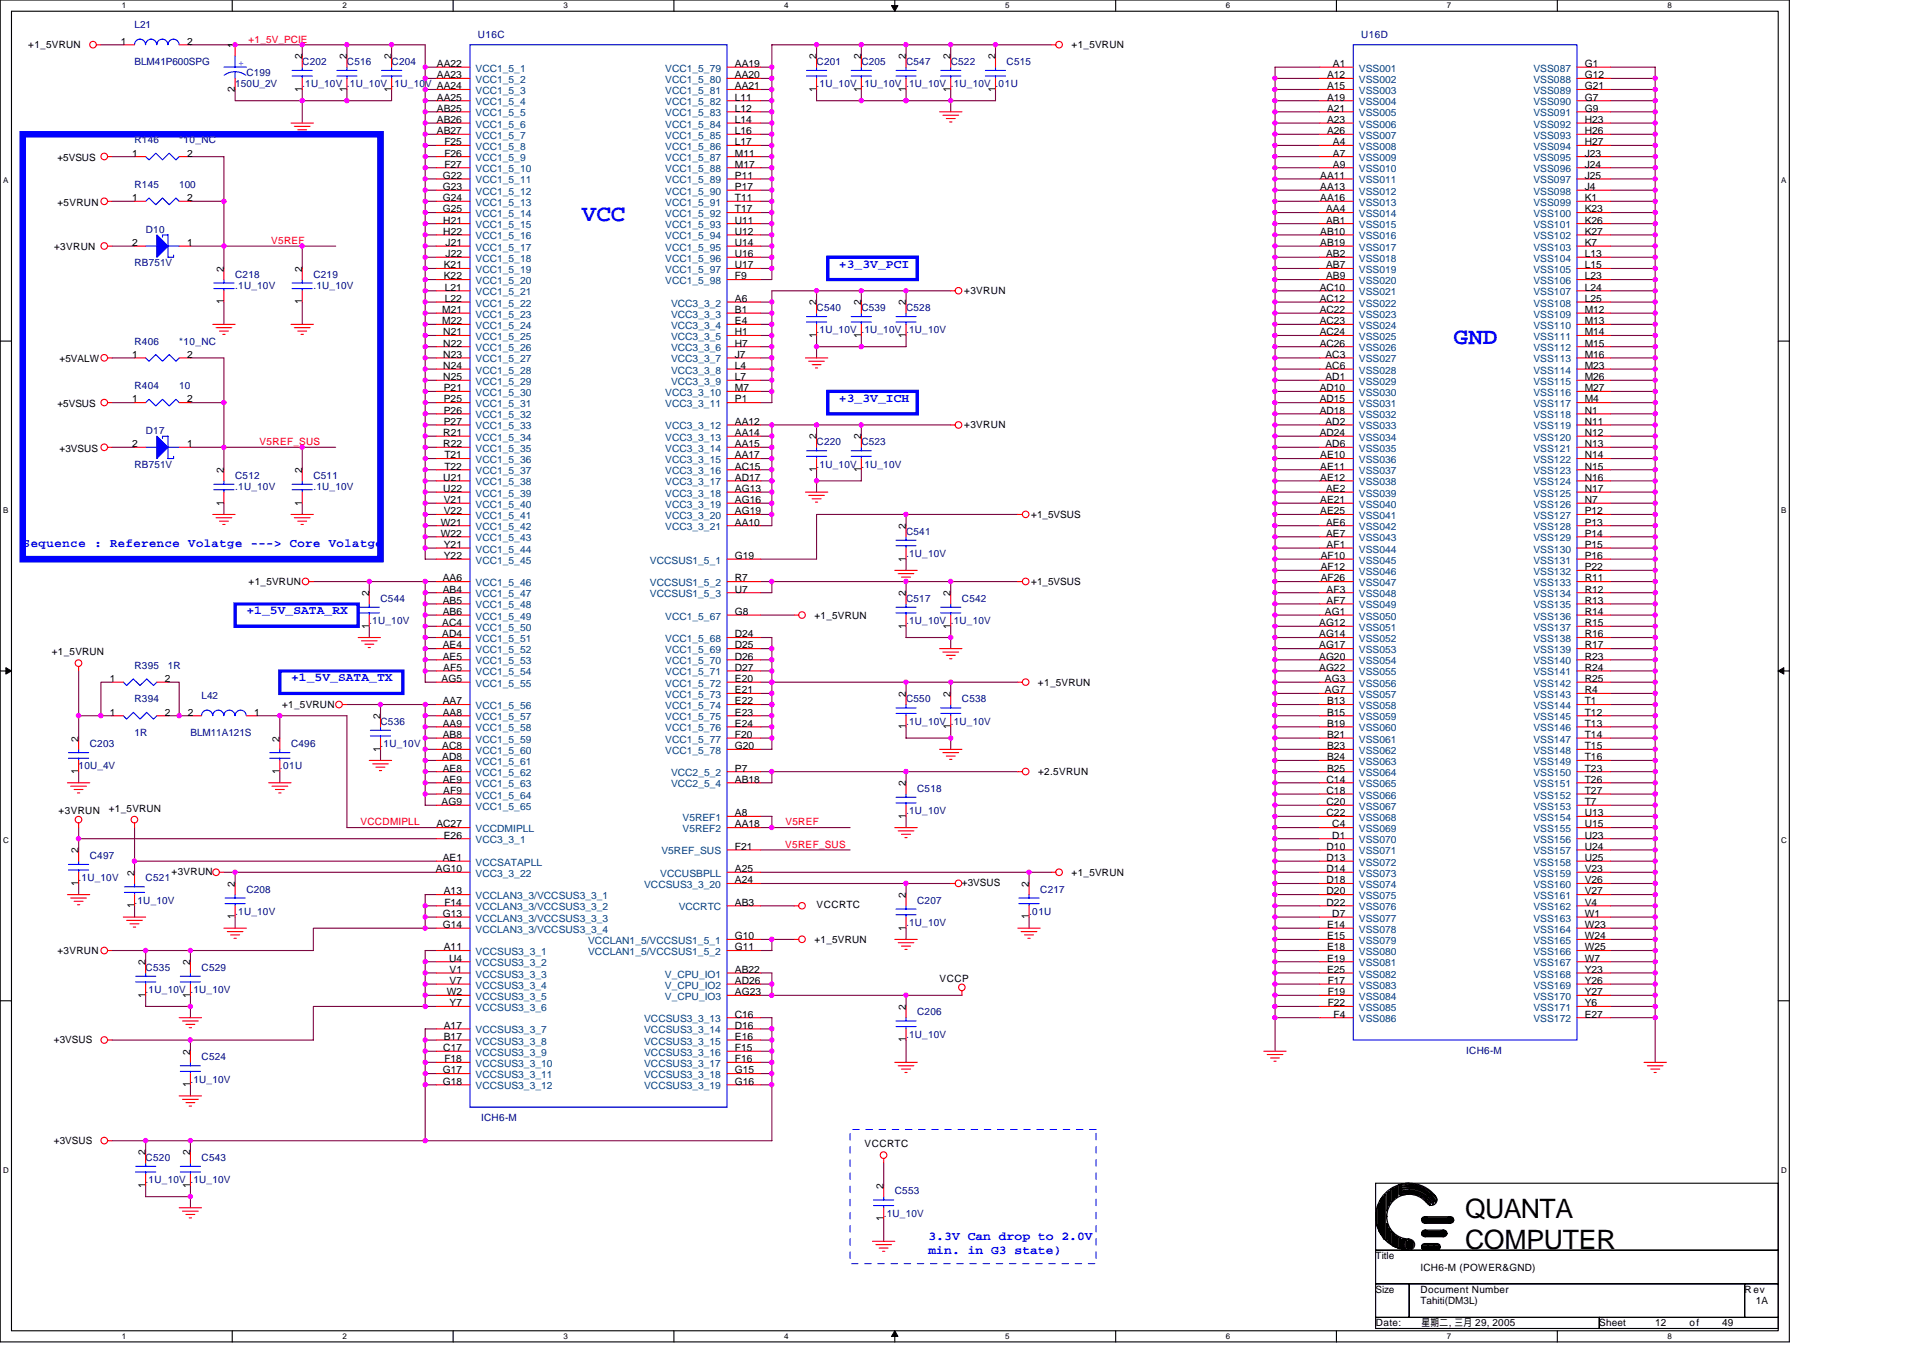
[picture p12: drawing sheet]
<svg xmlns="http://www.w3.org/2000/svg" width="297mm" height="210mm" viewBox="0 0 297 210" stroke-linecap="round" stroke-linejoin="round" font-family="sans-serif">
<defs><g id="words">
<g font-size="4.1">
<text x="226.3" y="188.2">QUANTA</text>
<text x="226.3" y="192.9">COMPUTER</text>
</g>
<g font-size="3.6" fill="#00f">
<text x="89.9" y="34.1">VCC</text>
<text x="224.6" y="53.1">GND</text>
</g>
<g font-size="1.9" fill="#00f">
<text x="129.6" y="41.3">+3_3V_PCI</text>
<text x="129.6" y="62">+3_3V_ICH</text>
<text x="3.5" y="84.5">Sequence</text>
<text x="14.6" y="84.5">: Reference Volatge ---&gt; Core Volatge</text>
<text x="38.1" y="94.9">+1_5V_SATA_RX</text>
<text x="45" y="105.2">+1_5V_SATA_TX</text>
<text x="143.4" y="191.6">3.3V Can drop to 2.0V</text>
<text x="143.4" y="193.7">min. in G3 state)</text>
</g>
<g font-size="1.5" fill="#000080">
<text x="20.8" y="4.3">L21</text>
<text x="73.8" y="5.9">U16C</text>
<text x="210.2" y="5.9">U16D</text>
<text x="20.8" y="10">BLM41P600SPG</text>
<text x="38.1" y="11.8">C199</text>
<text x="46.7" y="10">C202</text>
<text x="53.6" y="10">C516</text>
<text x="60.5" y="10">C204</text>
<text x="126.1" y="10">C201</text>
<text x="133.1" y="10">C205</text>
<text x="140" y="10">C547</text>
<text x="146.9" y="10">C522</text>
<text x="155.5" y="10">C515</text>
<text x="36.3" y="13.5">150U_2V</text>
<text x="46.7" y="13.5">.1U_10V .1U_10V .1U_10V AA24</text>
<text x="126.1" y="13.5">.1U_10V .1U_10V .1U_10V .1U_10V .01U</text>
<text x="20.8" y="22.1">R146</text>
<text x="27.7" y="22.1">*10_NC</text>
<text x="20.8" y="29">R145</text>
<text x="27.7" y="29">100</text>
<text x="22.5" y="35.9">D10</text>
<text x="20.8" y="41.1">RB751V</text>
<text x="36.3" y="42.9">C218</text>
<text x="36.3" y="44.6">.1U_10V</text>
<text x="48.4" y="42.9">C219</text>
<text x="48.4" y="44.6">.1U_10V</text>
<text x="20.8" y="53.2">R406</text>
<text x="27.7" y="53.2">*10_NC</text>
<text x="126.1" y="48">C540</text>
<text x="126.1" y="51.5">.1U_10V .1U_10V .1U_10V</text>
<text x="133.1" y="48">C539</text>
<text x="140" y="48">C528</text>
<text x="20.8" y="60.1">R404</text>
<text x="27.7" y="60.1">10</text>
<text x="22.5" y="67">D17</text>
<text x="126.1" y="68.8">C220</text>
<text x="133.1" y="68.8">C523</text>
<text x="20.8" y="72.2">RB751V</text>
<text x="36.3" y="74">C512</text>
<text x="36.3" y="75.7">.1U_10V</text>
<text x="48.4" y="74">C511</text>
<text x="48.4" y="75.7">.1U_10V</text>
<text x="126.1" y="72.2">.1U_10V .1U_10V</text>
<text x="140" y="82.6">C541</text>
<text x="140" y="86">.1U_10V</text>
<text x="58.8" y="92.9">C544</text>
<text x="140" y="92.9">C517</text>
<text x="148.6" y="92.9">C542</text>
<text x="57" y="96.4">.1U_10V</text>
<text x="140" y="96.4">.1U_10V .1U_10V</text>
<text x="20.8" y="103.3">R395</text>
<text x="25.9" y="103.3">1R</text>
<text x="31.1" y="108">L42</text>
<text x="20.8" y="108.5">R394</text>
<text x="20.8" y="113.7">1R</text>
<text x="29.4" y="113.7">BLM11A121S</text>
<text x="58.8" y="112">C536</text>
<text x="140" y="108.5">C550</text>
<text x="140" y="112">.1U_10V .1U_10V</text>
<text x="148.6" y="108.5">C538</text>
<text x="12.1" y="118.9">10U_4V</text>
<text x="13.9" y="115.4">C203</text>
<text x="43.2" y="118.9">.01U</text>
<text x="45" y="115.4">C496</text>
<text x="58.8" y="115.4">.1U_10V</text>
<text x="140" y="125.8">.1U_10V</text>
<text x="141.7" y="122.3">C518</text>
<text x="12.1" y="136.1">.1U_10V</text>
<text x="13.9" y="132.7">C497</text>
<text x="22.5" y="136.1">C521</text>
<text x="38.1" y="137.9">C208</text>
<text x="160.7" y="137.9">C217</text>
<text x="20.8" y="139.6">.1U_10V</text>
<text x="36.3" y="141.3">.1U_10V</text>
<text x="140" y="143">.1U_10V</text>
<text x="141.7" y="139.6">C207</text>
<text x="159" y="141.3">.01U</text>
<text x="22.5" y="149.9">C535</text>
<text x="31.1" y="149.9">C529</text>
<text x="22.5" y="153.4">.1U_10V .1U_10V</text>
<text x="140" y="160.3">.1U_10V</text>
<text x="141.7" y="156.8">C206</text>
<text x="29.4" y="167.2">.1U_10V</text>
<text x="31.1" y="163.8">C524</text>
<text x="226.5" y="162.7">ICH6-M</text>
<text x="74.3" y="173.1">ICH6-M</text>
<text x="22.5" y="179.3">C520</text>
<text x="31.1" y="179.3">C543</text>
<text x="22.5" y="182.8">.1U_10V .1U_10V</text>
<text x="138.2" y="184.5">C553</text>
<text x="136.5" y="187.9">.1U_10V</text>
</g>
<g font-size="1.5">
<text x="4.4" y="7.5">+1_5VRUN</text>
<text x="18.7" y="6.9">1</text>
<text x="28.9" y="6.9">2</text>
<text x="36.3" y="7.4" transform="rotate(-90 36.3 7.4)">1</text>
<text x="46.7" y="9.2" transform="rotate(-90 46.7 9.2)">2</text>
<text x="53.6" y="9.2" transform="rotate(-90 53.6 9.2)">2</text>
<text x="60.5" y="9.2" transform="rotate(-90 60.5 9.2)">2</text>
<text x="67.5" y="10.4">AA22</text>
<text x="113.5" y="10.4">AA19</text>
<text x="126.1" y="9.2" transform="rotate(-90 126.1 9.2)">2</text>
<text x="133" y="9.2" transform="rotate(-90 133 9.2)">2</text>
<text x="139.9" y="9.2" transform="rotate(-90 139.9 9.2)">2</text>
<text x="146.8" y="9.2" transform="rotate(-90 146.8 9.2)">2</text>
<text x="153.8" y="9.2" transform="rotate(-90 153.8 9.2)">2</text>
<text x="165.5" y="7.5">+1_5VRUN</text>
<text x="205.9" y="10.4">A1</text>
<text x="244.8" y="10.4">G1</text>
<text x="36.3" y="14.2" transform="rotate(-90 36.3 14.2)">2</text>
<text x="46.7" y="14.2" transform="rotate(-90 46.7 14.2)">1</text>
<text x="53.6" y="14.2" transform="rotate(-90 53.6 14.2)">1</text>
<text x="60.5" y="14.2" transform="rotate(-90 60.5 14.2)">1</text>
<text x="67.5" y="12.1">AA23</text>
<text x="67.5" y="15.5">AA25</text>
<text x="67.5" y="17.3">AB25</text>
<text x="113.5" y="12.1">AA20</text>
<text x="113.5" y="13.8">AA21</text>
<text x="113.5" y="15.5">L11</text>
<text x="113.5" y="17.3">L12</text>
<text x="126.1" y="14.2" transform="rotate(-90 126.1 14.2)">1</text>
<text x="133" y="14.2" transform="rotate(-90 133 14.2)">1</text>
<text x="139.9" y="14.2" transform="rotate(-90 139.9 14.2)">1</text>
<text x="146.8" y="14.2" transform="rotate(-90 146.8 14.2)">1</text>
<text x="153.8" y="14.2" transform="rotate(-90 153.8 14.2)">1</text>
<text x="205" y="12.1">A12</text>
<text x="205" y="13.8">A15</text>
<text x="205" y="15.5">A19</text>
<text x="205" y="17.3">A21</text>
<text x="244.8" y="12.1">G12</text>
<text x="244.8" y="13.8">G21</text>
<text x="244.8" y="15.5">G7</text>
<text x="244.8" y="17.3">G9</text>
<text x="67.5" y="19">AB26</text>
<text x="67.5" y="20.7">AB27</text>
<text x="68.6" y="22.4">F25</text>
<text x="113.5" y="19">L14</text>
<text x="113.5" y="20.7">L16</text>
<text x="113.5" y="22.4">L17</text>
<text x="205" y="19">A23</text>
<text x="205" y="20.7">A26</text>
<text x="205.9" y="22.4">A4</text>
<text x="244.8" y="19">H23</text>
<text x="244.8" y="20.7">H26</text>
<text x="244.8" y="22.4">H27</text>
<text x="8.9" y="24.9">+5VSUS</text>
<text x="20.4" y="24.2">1</text>
<text x="28.9" y="24.2">2</text>
<text x="68.4" y="27.6">G22</text>
<text x="68.4" y="29.4">G23</text>
<text x="68.6" y="24.2">F26</text>
<text x="68.6" y="25.9">F27</text>
<text x="113.5" y="24.2">M11</text>
<text x="113.5" y="25.9">M17</text>
<text x="113.5" y="27.6">P11</text>
<text x="113.5" y="29.4">P17</text>
<text x="203.9" y="27.6">AA11</text>
<text x="203.9" y="29.4">AA13</text>
<text x="205.9" y="24.2">A7</text>
<text x="205.9" y="25.9">A9</text>
<text x="244.8" y="24.2">J23</text>
<text x="244.8" y="25.9">J24</text>
<text x="244.8" y="27.6">J25</text>
<text x="244.8" y="29.4">J4</text>
<text x="8.9" y="31.8">+5VRUN</text>
<text x="20.4" y="31.1">1</text>
<text x="28.9" y="31.1">2</text>
<text x="68.4" y="31.1">G24</text>
<text x="68.4" y="32.8">G25</text>
<text x="68.5" y="34.5">H21</text>
<text x="113.5" y="31.1">T11</text>
<text x="113.5" y="32.8">T17</text>
<text x="113.5" y="34.5">U11</text>
<text x="203.9" y="31.1">AA16</text>
<text x="204.8" y="32.8">AA4</text>
<text x="204.8" y="34.5">AB1</text>
<text x="244.8" y="31.1">K1</text>
<text x="244.8" y="32.8">K23</text>
<text x="244.8" y="34.5">K26</text>
<text x="8.4" y="38.5">+3VRUN</text>
<text x="20.4" y="38">2</text>
<text x="28.9" y="38">1</text>
<text x="34.6" y="42" transform="rotate(-90 34.6 42)">2</text>
<text x="46.7" y="42" transform="rotate(-90 46.7 42)">2</text>
<text x="68.5" y="36.3">H22</text>
<text x="68.6" y="41.4">K21</text>
<text x="68.8" y="38">J21</text>
<text x="68.8" y="39.7">J22</text>
<text x="113.5" y="36.3">U12</text>
<text x="113.5" y="38">U14</text>
<text x="113.5" y="39.7">U16</text>
<text x="113.5" y="41.4">U17</text>
<text x="203.9" y="36.3">AB10</text>
<text x="203.9" y="38">AB19</text>
<text x="204.8" y="39.7">AB2</text>
<text x="204.8" y="41.4">AB7</text>
<text x="244.8" y="36.3">K27</text>
<text x="244.8" y="38">K7</text>
<text x="244.8" y="39.7">L13</text>
<text x="244.8" y="41.4">L15</text>
<text x="34.6" y="47" transform="rotate(-90 34.6 47)">1</text>
<text x="46.7" y="47" transform="rotate(-90 46.7 47)">1</text>
<text x="68.6" y="43.2">K22</text>
<text x="68.7" y="44.9">L21</text>
<text x="68.7" y="46.6">L22</text>
<text x="113.5" y="43.2">F9</text>
<text x="113.5" y="46.6">A6</text>
<text x="126.1" y="47.2" transform="rotate(-90 126.1 47.2)">2</text>
<text x="133" y="47.2" transform="rotate(-90 133 47.2)">2</text>
<text x="139.9" y="47.2" transform="rotate(-90 139.9 47.2)">2</text>
<text x="148.9" y="45.4">+3VRUN</text>
<text x="203.9" y="44.9">AC10</text>
<text x="203.9" y="46.6">AC12</text>
<text x="204.8" y="43.2">AB9</text>
<text x="244.8" y="43.2">L23</text>
<text x="244.8" y="44.9">L24</text>
<text x="244.8" y="46.6">L25</text>
<text x="68.3" y="48.3">M21</text>
<text x="68.3" y="50.1">M22</text>
<text x="68.5" y="51.8">N21</text>
<text x="68.5" y="53.5">N22</text>
<text x="113.5" y="48.3">B1</text>
<text x="113.5" y="50.1">E4</text>
<text x="113.5" y="51.8">H1</text>
<text x="113.5" y="53.5">H7</text>
<text x="126.1" y="52.2" transform="rotate(-90 126.1 52.2)">1</text>
<text x="133" y="52.2" transform="rotate(-90 133 52.2)">1</text>
<text x="139.9" y="52.2" transform="rotate(-90 139.9 52.2)">1</text>
<text x="203.9" y="48.3">AC22</text>
<text x="203.9" y="50.1">AC23</text>
<text x="203.9" y="51.8">AC24</text>
<text x="203.9" y="53.5">AC26</text>
<text x="244.8" y="48.3">M12</text>
<text x="244.8" y="50.1">M13</text>
<text x="244.8" y="51.8">M14</text>
<text x="244.8" y="53.5">M15</text>
<text x="9.2" y="56">+5VALW</text>
<text x="20.4" y="55.3">1</text>
<text x="28.9" y="55.3">2</text>
<text x="68.5" y="55.3">N23</text>
<text x="68.5" y="57">N24</text>
<text x="68.5" y="58.7">N25</text>
<text x="113.5" y="55.3">J7</text>
<text x="113.5" y="57">L4</text>
<text x="113.5" y="58.7">L7</text>
<text x="204.7" y="55.3">AC3</text>
<text x="204.7" y="57">AC6</text>
<text x="204.7" y="58.7">AD1</text>
<text x="244.8" y="55.3">M16</text>
<text x="244.8" y="57">M23</text>
<text x="244.8" y="58.7">M26</text>
<text x="8.9" y="62.9">+5VSUS</text>
<text x="20.4" y="62.2">1</text>
<text x="28.9" y="62.2">2</text>
<text x="68.6" y="60.4">P21</text>
<text x="68.6" y="62.2">P25</text>
<text x="68.6" y="63.9">P26</text>
<text x="68.6" y="65.6">P27</text>
<text x="113.5" y="65.6">AA12</text>
<text x="113.5" y="60.4">M7</text>
<text x="113.5" y="62.2">P1</text>
<text x="203.9" y="60.4">AD10</text>
<text x="203.9" y="62.2">AD15</text>
<text x="203.9" y="63.9">AD18</text>
<text x="204.7" y="65.6">AD2</text>
<text x="244.8" y="60.4">M27</text>
<text x="244.8" y="62.2">M4</text>
<text x="244.8" y="63.9">N1</text>
<text x="244.8" y="65.6">N11</text>
<text x="9.2" y="69.8">+3VSUS</text>
<text x="20.4" y="69.1">2</text>
<text x="28.9" y="69.1">1</text>
<text x="68.5" y="67.4">R21</text>
<text x="68.5" y="69.1">R22</text>
<text x="68.6" y="70.8">T21</text>
<text x="113.5" y="67.4">AA14</text>
<text x="113.5" y="69.1">AA15</text>
<text x="113.5" y="70.8">AA17</text>
<text x="126.1" y="67.9" transform="rotate(-90 126.1 67.9)">2</text>
<text x="133" y="67.9" transform="rotate(-90 133 67.9)">2</text>
<text x="148.9" y="66.2">+3VRUN</text>
<text x="203.9" y="67.4">AD24</text>
<text x="203.9" y="70.8">AE10</text>
<text x="204.7" y="69.1">AD6</text>
<text x="244.8" y="67.4">N12</text>
<text x="244.8" y="69.1">N13</text>
<text x="244.8" y="70.8">N14</text>
<text x="34.6" y="73.1" transform="rotate(-90 34.6 73.1)">2</text>
<text x="46.7" y="73.1" transform="rotate(-90 46.7 73.1)">2</text>
<text x="68.5" y="74.3">U21</text>
<text x="68.5" y="76">U22</text>
<text x="68.6" y="77.7">V21</text>
<text x="68.6" y="72.5">T22</text>
<text x="113.5" y="72.5">AC15</text>
<text x="113.5" y="74.3">AD17</text>
<text x="113.5" y="76">AG13</text>
<text x="113.5" y="77.7">AG16</text>
<text x="126.1" y="72.9" transform="rotate(-90 126.1 72.9)">1</text>
<text x="133" y="72.9" transform="rotate(-90 133 72.9)">1</text>
<text x="203.9" y="72.5">AE11</text>
<text x="203.9" y="74.3">AE12</text>
<text x="203.9" y="77.7">AE21</text>
<text x="204.8" y="76">AE2</text>
<text x="244.8" y="72.5">N15</text>
<text x="244.8" y="74.3">N16</text>
<text x="244.8" y="76">N17</text>
<text x="244.8" y="77.7">N7</text>
<text x="34.6" y="78.1" transform="rotate(-90 34.6 78.1)">1</text>
<text x="46.7" y="78.1" transform="rotate(-90 46.7 78.1)">1</text>
<text x="68.1" y="81.2">W21</text>
<text x="68.1" y="82.9">W22</text>
<text x="68.6" y="79.4">V22</text>
<text x="113.5" y="79.4">AG19</text>
<text x="113.5" y="81.2">AA10</text>
<text x="139.9" y="81.7" transform="rotate(-90 139.9 81.7)">2</text>
<text x="159.3" y="80">+1_5VSUS</text>
<text x="203.9" y="79.4">AE25</text>
<text x="204.8" y="81.2">AE6</text>
<text x="204.8" y="82.9">AE7</text>
<text x="244.8" y="79.4">P12</text>
<text x="244.8" y="81.2">P13</text>
<text x="244.8" y="82.9">P14</text>
<text x="68.4" y="89.8">AA6</text>
<text x="68.6" y="84.6">Y21</text>
<text x="68.6" y="86.3">Y22</text>
<text x="113.5" y="89.8">R7</text>
<text x="113.5" y="86.3">G19</text>
<text x="139.9" y="86.7" transform="rotate(-90 139.9 86.7)">1</text>
<text x="204" y="86.3">AF10</text>
<text x="204" y="88.1">AF12</text>
<text x="204" y="89.8">AF26</text>
<text x="204.9" y="84.6">AF1</text>
<text x="244.8" y="84.6">P15</text>
<text x="244.8" y="86.3">P16</text>
<text x="244.8" y="88.1">P22</text>
<text x="244.8" y="89.8">R11</text>
<text x="38.4" y="90.4">+1_5VRUN</text>
<text x="57" y="92.1" transform="rotate(-90 57 92.1)">2</text>
<text x="68.4" y="91.5">AB4</text>
<text x="68.4" y="93.3">AB5</text>
<text x="68.4" y="95">AB6</text>
<text x="113.5" y="95">G8</text>
<text x="113.5" y="91.5">U7</text>
<text x="125.8" y="95.5">+1_5VRUN</text>
<text x="139.9" y="92.1" transform="rotate(-90 139.9 92.1)">2</text>
<text x="146.8" y="92.1" transform="rotate(-90 146.8 92.1)">2</text>
<text x="159.3" y="90.4">+1_5VSUS</text>
<text x="204.7" y="95">AG1</text>
<text x="204.9" y="91.5">AF3</text>
<text x="204.9" y="93.3">AF7</text>
<text x="244.8" y="91.5">R12</text>
<text x="244.8" y="93.3">R13</text>
<text x="244.8" y="95">R14</text>
<text x="8" y="101.2">+1_5VRUN</text>
<text x="57" y="97.1" transform="rotate(-90 57 97.1)">1</text>
<text x="68.3" y="96.7">AC4</text>
<text x="68.3" y="98.4">AD4</text>
<text x="68.4" y="100.2">AE4</text>
<text x="68.4" y="101.9">AE5</text>
<text x="113.5" y="98.4">D24</text>
<text x="113.5" y="100.2">D25</text>
<text x="113.5" y="101.9">D26</text>
<text x="139.9" y="97.1" transform="rotate(-90 139.9 97.1)">1</text>
<text x="146.8" y="97.1" transform="rotate(-90 146.8 97.1)">1</text>
<text x="203.8" y="96.7">AG12</text>
<text x="203.8" y="98.4">AG14</text>
<text x="203.8" y="100.2">AG17</text>
<text x="203.8" y="101.9">AG20</text>
<text x="244.8" y="96.7">R15</text>
<text x="244.8" y="98.4">R16</text>
<text x="244.8" y="100.2">R17</text>
<text x="244.8" y="101.9">R23</text>
<text x="17" y="105.3">1</text>
<text x="25.4" y="105.3">2</text>
<text x="68.2" y="105.3">AG5</text>
<text x="68.5" y="103.6">AF5</text>
<text x="113.5" y="103.6">D27</text>
<text x="113.5" y="105.3">E20</text>
<text x="113.5" y="107.1">E21</text>
<text x="139.9" y="107.6" transform="rotate(-90 139.9 107.6)">2</text>
<text x="146.8" y="107.6" transform="rotate(-90 146.8 107.6)">2</text>
<text x="160.3" y="105.9">+1_5VRUN</text>
<text x="203.8" y="103.6">AG22</text>
<text x="204.7" y="105.3">AG3</text>
<text x="204.7" y="107.1">AG7</text>
<text x="244.8" y="103.6">R24</text>
<text x="244.8" y="105.3">R25</text>
<text x="244.8" y="107.1">R4</text>
<text x="17" y="110.5">1</text>
<text x="25.4" y="110.5">2</text>
<text x="29" y="110.5">2</text>
<text x="39.3" y="110.5">1</text>
<text x="43.6" y="109.3">+1_5VRUN</text>
<text x="58.8" y="111.1" transform="rotate(-90 58.8 111.1)">2</text>
<text x="68.4" y="108.8">AA7</text>
<text x="68.4" y="110.5">AA8</text>
<text x="68.4" y="112.2">AA9</text>
<text x="68.4" y="114">AB8</text>
<text x="113.5" y="108.8">E22</text>
<text x="113.5" y="110.5">E23</text>
<text x="113.5" y="112.2">E24</text>
<text x="113.5" y="114">F20</text>
<text x="139.9" y="112.6" transform="rotate(-90 139.9 112.6)">1</text>
<text x="146.8" y="112.6" transform="rotate(-90 146.8 112.6)">1</text>
<text x="205" y="108.8">B13</text>
<text x="205" y="110.5">B15</text>
<text x="205" y="112.2">B19</text>
<text x="205" y="114">B21</text>
<text x="244.8" y="108.8">T1</text>
<text x="244.8" y="110.5">T12</text>
<text x="244.8" y="112.2">T13</text>
<text x="244.8" y="114">T14</text>
<text x="12.1" y="119.5" transform="rotate(-90 12.1 119.5)">1</text>
<text x="12.1" y="114.5" transform="rotate(-90 12.1 114.5)">2</text>
<text x="43.2" y="119.5" transform="rotate(-90 43.2 119.5)">1</text>
<text x="43.2" y="114.5" transform="rotate(-90 43.2 114.5)">2</text>
<text x="58.8" y="116.1" transform="rotate(-90 58.8 116.1)">1</text>
<text x="68.3" y="115.7">AC8</text>
<text x="68.3" y="117.4">AD8</text>
<text x="68.4" y="119.2">AE8</text>
<text x="113.5" y="115.7">G20</text>
<text x="113.5" y="119.2">P7</text>
<text x="160.4" y="119.7">+2.5VRUN</text>
<text x="205" y="115.7">B23</text>
<text x="205" y="117.4">B24</text>
<text x="205" y="119.2">B25</text>
<text x="244.8" y="115.7">T15</text>
<text x="244.8" y="117.4">T16</text>
<text x="244.8" y="119.2">T23</text>
<text x="9.1" y="125.8">+3VRUN</text>
<text x="16.8" y="125.4">+1_5VRUN</text>
<text x="68.2" y="124.4">AG9</text>
<text x="68.4" y="120.9">AE9</text>
<text x="68.5" y="122.6">AF9</text>
<text x="113.5" y="120.9">AB18</text>
<text x="139.9" y="121.4" transform="rotate(-90 139.9 121.4)">2</text>
<text x="204.9" y="120.9">C14</text>
<text x="204.9" y="122.6">C18</text>
<text x="204.9" y="124.4">C20</text>
<text x="244.8" y="120.9">T26</text>
<text x="244.8" y="122.6">T27</text>
<text x="244.8" y="124.4">T7</text>
<text x="12.1" y="131.8" transform="rotate(-90 12.1 131.8)">2</text>
<text x="67.4" y="127.8">AC27</text>
<text x="68.6" y="129.5">E26</text>
<text x="113.5" y="126.1">A8</text>
<text x="113.5" y="127.8">AA18</text>
<text x="113.5" y="131.3">F21</text>
<text x="139.9" y="126.5" transform="rotate(-90 139.9 126.5)">1</text>
<text x="204.9" y="126.1">C22</text>
<text x="204.9" y="131.3">D10</text>
<text x="205.8" y="127.8">C4</text>
<text x="205.8" y="129.5">D1</text>
<text x="244.8" y="126.1">U13</text>
<text x="244.8" y="127.8">U15</text>
<text x="244.8" y="129.5">U23</text>
<text x="244.8" y="131.3">U24</text>
<text x="12.1" y="136.8" transform="rotate(-90 12.1 136.8)">1</text>
<text x="20.8" y="135.3" transform="rotate(-90 20.8 135.3)">2</text>
<text x="26.5" y="135.1">+3VRUN</text>
<text x="36.3" y="137" transform="rotate(-90 36.3 137)">2</text>
<text x="67.3" y="134.7">AG10</text>
<text x="68.4" y="133">AE1</text>
<text x="113.5" y="136.4">A24</text>
<text x="113.5" y="134.7">A25</text>
<text x="148.6" y="136.8">+3VSUS</text>
<text x="158.9" y="137" transform="rotate(-90 158.9 137)">2</text>
<text x="165.5" y="135.3">+1_5VRUN</text>
<text x="204.9" y="133">D13</text>
<text x="204.9" y="134.7">D14</text>
<text x="204.9" y="136.4">D18</text>
<text x="244.8" y="133">U25</text>
<text x="244.8" y="134.7">V23</text>
<text x="244.8" y="136.4">V26</text>
<text x="20.8" y="140.3" transform="rotate(-90 20.8 140.3)">1</text>
<text x="36.3" y="142" transform="rotate(-90 36.3 142)">1</text>
<text x="68.4" y="141.6">G13</text>
<text x="68.4" y="143.3">G14</text>
<text x="68.6" y="138.2">A13</text>
<text x="68.6" y="139.9">F14</text>
<text x="113.5" y="139.9">AB3</text>
<text x="126.1" y="140.3">VCCRTC</text>
<text x="139.9" y="143.7" transform="rotate(-90 139.9 143.7)">1</text>
<text x="139.9" y="138.7" transform="rotate(-90 139.9 138.7)">2</text>
<text x="158.9" y="142" transform="rotate(-90 158.9 142)">1</text>
<text x="204.9" y="138.2">D20</text>
<text x="204.9" y="139.9">D22</text>
<text x="205" y="143.3">E14</text>
<text x="205.8" y="141.6">D7</text>
<text x="244.8" y="138.2">V27</text>
<text x="244.8" y="139.9">V4</text>
<text x="244.8" y="141.6">W1</text>
<text x="244.8" y="143.3">W23</text>
<text x="8.9" y="147.4">+3VRUN</text>
<text x="22.5" y="149.1" transform="rotate(-90 22.5 149.1)">2</text>
<text x="29.4" y="149.1" transform="rotate(-90 29.4 149.1)">2</text>
<text x="68.6" y="146.8">A11</text>
<text x="69.4" y="148.5">U4</text>
<text x="113.5" y="145.1">G10</text>
<text x="113.5" y="146.8">G11</text>
<text x="125.8" y="145.6">+1_5VRUN</text>
<text x="205" y="145.1">E15</text>
<text x="205" y="146.8">E18</text>
<text x="205" y="148.5">E19</text>
<text x="244.8" y="145.1">W24</text>
<text x="244.8" y="146.8">W25</text>
<text x="244.8" y="148.5">W7</text>
<text x="22.5" y="154.1" transform="rotate(-90 22.5 154.1)">1</text>
<text x="29.4" y="154.1" transform="rotate(-90 29.4 154.1)">1</text>
<text x="69" y="153.7">W2</text>
<text x="69.4" y="150.3">V1</text>
<text x="69.4" y="152">V7</text>
<text x="69.4" y="155.4">Y7</text>
<text x="113.5" y="150.3">AB22</text>
<text x="113.5" y="152">AD26</text>
<text x="113.5" y="153.7">AG23</text>
<text x="139.9" y="156" transform="rotate(-90 139.9 156)">2</text>
<text x="145.1" y="151.7">VCCP</text>
<text x="205" y="150.3">E25</text>
<text x="205.1" y="152">F17</text>
<text x="205.1" y="153.7">F19</text>
<text x="205.1" y="155.4">F22</text>
<text x="244.8" y="150.3">Y23</text>
<text x="244.8" y="152">Y26</text>
<text x="244.8" y="153.7">Y27</text>
<text x="244.8" y="155.4">Y6</text>
<text x="8.3" y="161.2">+3VSUS</text>
<text x="68.6" y="158.9">A17</text>
<text x="68.6" y="160.6">B17</text>
<text x="113.5" y="157.2">C16</text>
<text x="113.5" y="158.9">D16</text>
<text x="113.5" y="160.6">E16</text>
<text x="139.9" y="161" transform="rotate(-90 139.9 161)">1</text>
<text x="206" y="157.2">F4</text>
<text x="244.8" y="157.2">E27</text>
<text x="29.4" y="167.9" transform="rotate(-90 29.4 167.9)">1</text>
<text x="29.4" y="162.9" transform="rotate(-90 29.4 162.9)">2</text>
<text x="68.4" y="165.8">G17</text>
<text x="68.4" y="167.5">G18</text>
<text x="68.5" y="162.3">C17</text>
<text x="68.6" y="164.1">F18</text>
<text x="113.5" y="162.3">F15</text>
<text x="113.5" y="164.1">F16</text>
<text x="113.5" y="165.8">G15</text>
<text x="113.5" y="167.5">G16</text>
<text x="8.3" y="176.7">+3VSUS</text>
<text x="22.5" y="178.4" transform="rotate(-90 22.5 178.4)">2</text>
<text x="29.4" y="178.4" transform="rotate(-90 29.4 178.4)">2</text>
<text x="133.6" y="177.2">VCCRTC</text>
<text x="22.5" y="183.5" transform="rotate(-90 22.5 183.5)">1</text>
<text x="29.4" y="183.5" transform="rotate(-90 29.4 183.5)">1</text>
<text x="136.5" y="183.6" transform="rotate(-90 136.5 183.6)">2</text>
<text x="136.5" y="188.6" transform="rotate(-90 136.5 188.6)">1</text>
<text x="212.5" y="194.5">Title</text>
<text x="219.4" y="196.2">ICH6-M (POWER&amp;GND)</text>
<text x="212.5" y="199.7">Size</text>
<text x="219.4" y="199.7">Document Number</text>
<text x="219.4" y="201.4">Tahiti(DM3L)</text>
<text x="269.5" y="199.7">Rev</text>
<text x="271.2" y="201.4">1A</text>
<text x="212.5" y="204.9">Date:</text>
<text x="219.6" y="204.9">星期二, 三月 29, 2005</text>
<text x="247" y="204.9">Sheet</text>
<text x="255.7" y="204.9">12</text>
<text x="261" y="204.9">of</text>
<text x="266" y="204.9">49</text>
</g>
<text font-size="1.5" fill="#00f" x="36.8" y="10.2">+</text>
<g font-size="1.5" fill="#f00">
<text x="38.4" y="6.6">+1_5V_PCIE</text>
<text x="41.9" y="37.7">V5REF</text>
<text x="40.1" y="68.7">V5REF_SUS</text>
<text x="55.7" y="127.5">VCCDMIPLL</text>
<text x="121.3" y="130.9">V5REF_SUS</text>
<text x="121.3" y="127.5">V5REF</text>
</g>
<g font-size="1.5" fill="#004080">
<text x="73.5" y="11.1">VCC1_5_1</text>
<text x="102.8" y="11.1">VCC1_5_79</text>
<text x="209.9" y="11.1">VSS001</text>
<text x="236.9" y="11.1">VSS087</text>
<text x="73.5" y="12.8">VCC1_5_2</text>
<text x="73.5" y="14.5">VCC1_5_3</text>
<text x="73.5" y="16.3">VCC1_5_4</text>
<text x="73.5" y="18">VCC1_5_5</text>
<text x="102.8" y="12.8">VCC1_5_80</text>
<text x="102.8" y="14.5">VCC1_5_81</text>
<text x="102.8" y="16.3">VCC1_5_82</text>
<text x="102.8" y="18">VCC1_5_83</text>
<text x="209.9" y="12.8">VSS002</text>
<text x="209.9" y="14.5">VSS003</text>
<text x="209.9" y="16.3">VSS004</text>
<text x="209.9" y="18">VSS005</text>
<text x="236.9" y="12.8">VSS088</text>
<text x="236.9" y="14.5">VSS089</text>
<text x="236.9" y="16.3">VSS090</text>
<text x="236.9" y="18">VSS091</text>
<text x="73.5" y="19.7">VCC1_5_6</text>
<text x="73.5" y="21.4">VCC1_5_7</text>
<text x="73.5" y="23.2">VCC1_5_8</text>
<text x="102.8" y="19.7">VCC1_5_84</text>
<text x="102.8" y="21.4">VCC1_5_85</text>
<text x="102.8" y="23.2">VCC1_5_86</text>
<text x="209.9" y="19.7">VSS006</text>
<text x="209.9" y="21.4">VSS007</text>
<text x="209.9" y="23.2">VSS008</text>
<text x="236.9" y="19.7">VSS092</text>
<text x="236.9" y="21.4">VSS093</text>
<text x="236.9" y="23.2">VSS094</text>
<text x="73.5" y="24.9">VCC1_5_9</text>
<text x="73.5" y="26.6">VCC1_5_10</text>
<text x="73.5" y="28.3">VCC1_5_11</text>
<text x="102.8" y="24.9">VCC1_5_87</text>
<text x="102.8" y="26.6">VCC1_5_88</text>
<text x="102.8" y="28.3">VCC1_5_89</text>
<text x="209.9" y="24.9">VSS009</text>
<text x="209.9" y="26.6">VSS010</text>
<text x="209.9" y="28.3">VSS011</text>
<text x="236.9" y="24.9">VSS095</text>
<text x="236.9" y="26.6">VSS096</text>
<text x="236.9" y="28.3">VSS097</text>
<text x="73.5" y="30.1">VCC1_5_12</text>
<text x="73.5" y="31.8">VCC1_5_13</text>
<text x="73.5" y="33.5">VCC1_5_14</text>
<text x="73.5" y="35.2">VCC1_5_15</text>
<text x="102.8" y="30.1">VCC1_5_90</text>
<text x="102.8" y="31.8">VCC1_5_91</text>
<text x="102.8" y="33.5">VCC1_5_92</text>
<text x="102.8" y="35.2">VCC1_5_93</text>
<text x="209.9" y="30.1">VSS012</text>
<text x="209.9" y="31.8">VSS013</text>
<text x="209.9" y="33.5">VSS014</text>
<text x="209.9" y="35.2">VSS015</text>
<text x="236.9" y="30.1">VSS098</text>
<text x="236.9" y="31.8">VSS099</text>
<text x="236.9" y="33.5">VSS100</text>
<text x="236.9" y="35.2">VSS101</text>
<text x="73.5" y="37">VCC1_5_16</text>
<text x="73.5" y="38.7">VCC1_5_17</text>
<text x="73.5" y="40.4">VCC1_5_18</text>
<text x="102.8" y="37">VCC1_5_94</text>
<text x="102.8" y="38.7">VCC1_5_95</text>
<text x="102.8" y="40.4">VCC1_5_96</text>
<text x="209.9" y="37">VSS016</text>
<text x="209.9" y="40.4">VSS018</text>
<text x="209.9" y="38.7">VSS017</text>
<text x="236.9" y="37">VSS102</text>
<text x="236.9" y="38.7">VSS103</text>
<text x="236.9" y="40.4">VSS104</text>
<text x="73.5" y="42.2">VCC1_5_19</text>
<text x="73.5" y="43.9">VCC1_5_20</text>
<text x="73.5" y="45.6">VCC1_5_21</text>
<text x="73.5" y="47.3">VCC1_5_22</text>
<text x="102.8" y="42.2">VCC1_5_97</text>
<text x="102.8" y="43.9">VCC1_5_98</text>
<text x="103.6" y="47.3">VCC3_3_2</text>
<text x="209.9" y="42.2">VSS019</text>
<text x="209.9" y="43.9">VSS020</text>
<text x="209.9" y="45.6">VSS021</text>
<text x="209.9" y="47.3">VSS022</text>
<text x="236.9" y="42.2">VSS105</text>
<text x="236.9" y="43.9">VSS106</text>
<text x="236.9" y="45.6">VSS107</text>
<text x="236.9" y="47.3">VSS108</text>
<text x="73.5" y="49.1">VCC1_5_23</text>
<text x="73.5" y="50.8">VCC1_5_24</text>
<text x="73.5" y="52.5">VCC1_5_25</text>
<text x="103.6" y="49.1">VCC3_3_3</text>
<text x="103.6" y="50.8">VCC3_3_4</text>
<text x="103.6" y="52.5">VCC3_3_5</text>
<text x="209.9" y="49.1">VSS023</text>
<text x="209.9" y="50.8">VSS024</text>
<text x="209.9" y="52.5">VSS025</text>
<text x="236.9" y="49.1">VSS109</text>
<text x="236.9" y="50.8">VSS110</text>
<text x="236.9" y="52.5">VSS111</text>
<text x="73.5" y="54.3">VCC1_5_26</text>
<text x="73.5" y="56">VCC1_5_27</text>
<text x="73.5" y="57.7">VCC1_5_28</text>
<text x="73.5" y="59.4">VCC1_5_29</text>
<text x="103.6" y="54.3">VCC3_3_6</text>
<text x="103.6" y="56">VCC3_3_7</text>
<text x="103.6" y="57.7">VCC3_3_8</text>
<text x="103.6" y="59.4">VCC3_3_9</text>
<text x="209.9" y="54.3">VSS026</text>
<text x="209.9" y="56">VSS027</text>
<text x="209.9" y="57.7">VSS028</text>
<text x="209.9" y="59.4">VSS029</text>
<text x="236.9" y="54.3">VSS112</text>
<text x="236.9" y="56">VSS113</text>
<text x="236.9" y="57.7">VSS114</text>
<text x="236.9" y="59.4">VSS115</text>
<text x="73.5" y="61.2">VCC1_5_30</text>
<text x="73.5" y="62.9">VCC1_5_31</text>
<text x="73.5" y="64.6">VCC1_5_32</text>
<text x="102.8" y="61.2">VCC3_3_10</text>
<text x="102.8" y="62.9">VCC3_3_11</text>
<text x="209.9" y="61.2">VSS030</text>
<text x="209.9" y="62.9">VSS031</text>
<text x="209.9" y="64.6">VSS032</text>
<text x="236.9" y="61.2">VSS116</text>
<text x="236.9" y="62.9">VSS117</text>
<text x="236.9" y="64.6">VSS118</text>
<text x="73.5" y="66.3">VCC1_5_33</text>
<text x="73.5" y="68.1">VCC1_5_34</text>
<text x="73.5" y="69.8">VCC1_5_35</text>
<text x="73.5" y="71.5">VCC1_5_36</text>
<text x="102.8" y="66.3">VCC3_3_12</text>
<text x="102.8" y="68.1">VCC3_3_13</text>
<text x="102.8" y="69.8">VCC3_3_14</text>
<text x="102.8" y="71.5">VCC3_3_15</text>
<text x="209.9" y="66.3">VSS033</text>
<text x="209.9" y="68.1">VSS034</text>
<text x="209.9" y="69.8">VSS035</text>
<text x="209.9" y="71.5">VSS036</text>
<text x="236.9" y="66.3">VSS119</text>
<text x="236.9" y="68.1">VSS120</text>
<text x="236.9" y="69.8">VSS121</text>
<text x="236.9" y="71.5">VSS122</text>
<text x="73.5" y="73.3">VCC1_5_37</text>
<text x="73.5" y="75">VCC1_5_38</text>
<text x="73.5" y="76.7">VCC1_5_39</text>
<text x="102.8" y="73.3">VCC3_3_16</text>
<text x="102.8" y="75">VCC3_3_17</text>
<text x="102.8" y="76.7">VCC3_3_18</text>
<text x="209.9" y="73.3">VSS037</text>
<text x="209.9" y="75">VSS038</text>
<text x="209.9" y="76.7">VSS039</text>
<text x="236.9" y="73.3">VSS123</text>
<text x="236.9" y="75">VSS124</text>
<text x="236.9" y="76.7">VSS125</text>
<text x="73.5" y="78.4">VCC1_5_40</text>
<text x="73.5" y="80.2">VCC1_5_41</text>
<text x="73.5" y="81.9">VCC1_5_42</text>
<text x="73.5" y="83.6">VCC1_5_43</text>
<text x="102.8" y="78.4">VCC3_3_19</text>
<text x="102.8" y="80.2">VCC3_3_20</text>
<text x="102.8" y="81.9">VCC3_3_21</text>
<text x="209.9" y="78.4">VSS040</text>
<text x="209.9" y="80.2">VSS041</text>
<text x="209.9" y="81.9">VSS042</text>
<text x="209.9" y="83.6">VSS043</text>
<text x="236.9" y="78.4">VSS126</text>
<text x="236.9" y="80.2">VSS127</text>
<text x="236.9" y="81.9">VSS128</text>
<text x="236.9" y="83.6">VSS129</text>
<text x="73.5" y="85.3">VCC1_5_44</text>
<text x="73.5" y="87.1">VCC1_5_45</text>
<text x="100.4" y="87.1">VCCSUS1_5_1</text>
<text x="209.9" y="87.1">VSS045</text>
<text x="209.9" y="88.8">VSS046</text>
<text x="209.9" y="85.3">VSS044</text>
<text x="236.9" y="85.3">VSS130</text>
<text x="236.9" y="87.1">VSS131</text>
<text x="236.9" y="88.8">VSS132</text>
<text x="73.5" y="90.5">VCC1_5_46</text>
<text x="73.5" y="92.2">VCC1_5_47</text>
<text x="73.5" y="94">VCC1_5_48</text>
<text x="73.5" y="95.7">VCC1_5_49</text>
<text x="100.4" y="90.5">VCCSUS1_5_2</text>
<text x="100.4" y="92.2">VCCSUS1_5_3</text>
<text x="102.8" y="95.7">VCC1_5_67</text>
<text x="209.9" y="90.5">VSS047</text>
<text x="209.9" y="92.2">VSS048</text>
<text x="209.9" y="94">VSS049</text>
<text x="209.9" y="95.7">VSS050</text>
<text x="236.9" y="90.5">VSS133</text>
<text x="236.9" y="92.2">VSS134</text>
<text x="236.9" y="94">VSS135</text>
<text x="236.9" y="95.7">VSS136</text>
<text x="73.5" y="97.4">VCC1_5_50</text>
<text x="73.5" y="99.2">VCC1_5_51</text>
<text x="73.5" y="100.9">VCC1_5_52</text>
<text x="102.8" y="99.2">VCC1_5_68</text>
<text x="102.8" y="100.9">VCC1_5_69</text>
<text x="209.9" y="97.4">VSS051</text>
<text x="209.9" y="99.2">VSS052</text>
<text x="209.9" y="100.9">VSS053</text>
<text x="236.9" y="97.4">VSS137</text>
<text x="236.9" y="99.2">VSS138</text>
<text x="236.9" y="100.9">VSS139</text>
<text x="73.5" y="102.6">VCC1_5_53</text>
<text x="73.5" y="104.3">VCC1_5_54</text>
<text x="73.5" y="106.1">VCC1_5_55</text>
<text x="102.8" y="102.6">VCC1_5_70</text>
<text x="102.8" y="104.3">VCC1_5_71</text>
<text x="102.8" y="106.1">VCC1_5_72</text>
<text x="102.8" y="107.8">VCC1_5_73</text>
<text x="209.9" y="102.6">VSS054</text>
<text x="209.9" y="104.3">VSS055</text>
<text x="209.9" y="106.1">VSS056</text>
<text x="209.9" y="107.8">VSS057</text>
<text x="236.9" y="102.6">VSS140</text>
<text x="236.9" y="104.3">VSS141</text>
<text x="236.9" y="106.1">VSS142</text>
<text x="236.9" y="107.8">VSS143</text>
<text x="73.5" y="109.5">VCC1_5_56</text>
<text x="73.5" y="111.3">VCC1_5_57</text>
<text x="73.5" y="113">VCC1_5_58</text>
<text x="102.8" y="109.5">VCC1_5_74</text>
<text x="102.8" y="111.3">VCC1_5_75</text>
<text x="102.8" y="113">VCC1_5_76</text>
<text x="209.9" y="109.5">VSS058</text>
<text x="209.9" y="111.3">VSS059</text>
<text x="209.9" y="113">VSS060</text>
<text x="236.9" y="109.5">VSS144</text>
<text x="236.9" y="111.3">VSS145</text>
<text x="236.9" y="113">VSS146</text>
<text x="73.5" y="114.7">VCC1_5_59</text>
<text x="73.5" y="116.4">VCC1_5_60</text>
<text x="73.5" y="118.2">VCC1_5_61</text>
<text x="73.5" y="119.9">VCC1_5_62</text>
<text x="102.8" y="114.7">VCC1_5_77</text>
<text x="102.8" y="116.4">VCC1_5_78</text>
<text x="103.6" y="119.9">VCC2_5_2</text>
<text x="209.9" y="114.7">VSS061</text>
<text x="209.9" y="116.4">VSS062</text>
<text x="209.9" y="118.2">VSS063</text>
<text x="209.9" y="119.9">VSS064</text>
<text x="236.9" y="114.7">VSS147</text>
<text x="236.9" y="116.4">VSS148</text>
<text x="236.9" y="118.2">VSS149</text>
<text x="236.9" y="119.9">VSS150</text>
<text x="73.5" y="121.6">VCC1_5_63</text>
<text x="73.5" y="123.3">VCC1_5_64</text>
<text x="73.5" y="125.1">VCC1_5_65</text>
<text x="103.6" y="121.6">VCC2_5_4</text>
<text x="209.9" y="121.6">VSS065</text>
<text x="209.9" y="123.3">VSS066</text>
<text x="209.9" y="125.1">VSS067</text>
<text x="236.9" y="121.6">VSS151</text>
<text x="236.9" y="123.3">VSS152</text>
<text x="236.9" y="125.1">VSS153</text>
<text x="73.5" y="128.5">VCCDMIPLL</text>
<text x="73.5" y="130.2">VCC3_3_1</text>
<text x="102.2" y="132">V5REF_SUS</text>
<text x="105.4" y="126.8">V5REF1</text>
<text x="105.4" y="128.5">V5REF2</text>
<text x="209.9" y="126.8">VSS068</text>
<text x="209.9" y="128.5">VSS069</text>
<text x="209.9" y="130.2">VSS070</text>
<text x="209.9" y="132">VSS071</text>
<text x="236.9" y="126.8">VSS154</text>
<text x="236.9" y="128.5">VSS155</text>
<text x="236.9" y="130.2">VSS156</text>
<text x="236.9" y="132">VSS157</text>
<text x="73.5" y="133.7">VCCSATAPLL</text>
<text x="73.5" y="135.4">VCC3_3_22</text>
<text x="99.5" y="137.2">VCCSUS3_3_20</text>
<text x="102" y="135.4">VCCUSBPLL</text>
<text x="209.9" y="133.7">VSS072</text>
<text x="209.9" y="135.4">VSS073</text>
<text x="209.9" y="137.2">VSS074</text>
<text x="236.9" y="133.7">VSS158</text>
<text x="236.9" y="135.4">VSS159</text>
<text x="236.9" y="137.2">VSS160</text>
<text x="73.5" y="138.9">VCCLAN3_3/VCCSUS3_3_1</text>
<text x="73.5" y="140.6">VCCLAN3_3/VCCSUS3_3_2</text>
<text x="73.5" y="142.3">VCCLAN3_3/VCCSUS3_3_3</text>
<text x="104.8" y="140.6">VCCRTC</text>
<text x="209.9" y="138.9">VSS075</text>
<text x="209.9" y="140.6">VSS076</text>
<text x="209.9" y="142.3">VSS077</text>
<text x="236.9" y="138.9">VSS161</text>
<text x="236.9" y="140.6">VSS162</text>
<text x="236.9" y="142.3">VSS163</text>
<text x="73.5" y="144.1">VCCLAN3_3/VCCSUS3_3_4</text>
<text x="73.5" y="147.5">VCCSUS3_3_1</text>
<text x="73.5" y="149.2">VCCSUS3_3_2</text>
<text x="90.8" y="145.8">VCCLAN1_5/VCCSUS1_5_1</text>
<text x="90.8" y="147.5">VCCLAN1_5/VCCSUS1_5_2</text>
<text x="209.9" y="144.1">VSS078</text>
<text x="209.9" y="145.8">VSS079</text>
<text x="209.9" y="147.5">VSS080</text>
<text x="209.9" y="149.2">VSS081</text>
<text x="236.9" y="144.1">VSS164</text>
<text x="236.9" y="145.8">VSS165</text>
<text x="236.9" y="147.5">VSS166</text>
<text x="236.9" y="149.2">VSS167</text>
<text x="73.5" y="151">VCCSUS3_3_3</text>
<text x="73.5" y="152.7">VCCSUS3_3_4</text>
<text x="73.5" y="154.4">VCCSUS3_3_5</text>
<text x="102.7" y="151">V_CPU_IO1</text>
<text x="102.7" y="152.7">V_CPU_IO2</text>
<text x="102.7" y="154.4">V_CPU_IO3</text>
<text x="209.9" y="151">VSS082</text>
<text x="209.9" y="152.7">VSS083</text>
<text x="209.9" y="154.4">VSS084</text>
<text x="236.9" y="151">VSS168</text>
<text x="236.9" y="152.7">VSS169</text>
<text x="236.9" y="154.4">VSS170</text>
<text x="73.5" y="156.1">VCCSUS3_3_6</text>
<text x="73.5" y="159.6">VCCSUS3_3_7</text>
<text x="73.5" y="161.3">VCCSUS3_3_8</text>
<text x="99.5" y="157.9">VCCSUS3_3_13</text>
<text x="99.5" y="159.6">VCCSUS3_3_14</text>
<text x="99.5" y="161.3">VCCSUS3_3_15</text>
<text x="209.9" y="156.1">VSS085</text>
<text x="209.9" y="157.9">VSS086</text>
<text x="236.9" y="156.1">VSS171</text>
<text x="236.9" y="157.9">VSS172</text>
<text x="73.5" y="163.1">VCCSUS3_3_9</text>
<text x="73.5" y="164.8">VCCSUS3_3_10</text>
<text x="73.5" y="166.5">VCCSUS3_3_11</text>
<text x="99.5" y="163.1">VCCSUS3_3_16</text>
<text x="99.5" y="164.8">VCCSUS3_3_17</text>
<text x="99.5" y="166.5">VCCSUS3_3_18</text>
<text x="73.5" y="168.3">VCCSUS3_3_12</text>
<text x="99.5" y="168.3">VCCSUS3_3_19</text>
</g>
<g font-size="1.2">
<text x="18.8" y="1.3">1</text>
<text x="52.9" y="1.3">2</text>
<text x="87" y="1.3">3</text>
<text x="121.1" y="1.3">4</text>
<text x="155.3" y="1.3">5</text>
<text x="189.4" y="1.3">6</text>
<text x="223.5" y="1.3">7</text>
<text x="257.6" y="1.3">8</text>
<text x=".5" y="28.3">A</text>
<text x="275.1" y="28.3">A</text>
<text x=".5" y="79.2">B</text>
<text x="275.1" y="79.2">B</text>
<text x=".5" y="130.2">C</text>
<text x="275.1" y="130.2">C</text>
<text x=".5" y="181.1">D</text>
<text x="275.1" y="181.1">D</text>
<text x="18.8" y="206.8">1</text>
<text x="52.9" y="206.8">2</text>
<text x="87" y="206.8">3</text>
<text x="121.1" y="206.8">4</text>
<text x="155.3" y="206.8">5</text>
<text x="189.4" y="206.8">6</text>
<text x="223.5" y="206.8">7</text>
<text x="257.6" y="206.8">8</text>
</g>
</g></defs>
<path d="M0 0h276.4v207.3h-276.4zM1.8 1.7h272.9v203.8h-272.9z" fill="none" stroke="#000" stroke-width=".17"/>
<g fill="#fff">
<path d="M18.8 .2h.7v1.4h-.7z"/>
<path d="M18.8 205.7h.7v1.4h-.7z"/>
</g>
<path d="M35.9 0v1.7M35.9 205.5v1.8" fill="none" stroke="#000" stroke-width=".17"/>
<g fill="#fff">
<path d="M52.9 .2h.7v1.4h-.7z"/>
<path d="M52.9 205.7h.7v1.4h-.7z"/>
</g>
<path d="M70 0v1.7M70 205.5v1.8" fill="none" stroke="#000" stroke-width=".17"/>
<g fill="#fff">
<path d="M87 .2h.7v1.4h-.7z"/>
<path d="M87 205.7h.7v1.4h-.7z"/>
</g>
<path d="M104.1 0v1.7M104.1 205.5v1.8" fill="none" stroke="#000" stroke-width=".17"/>
<g fill="#fff">
<path d="M121.1 .2h.7v1.4h-.7z"/>
<path d="M121.1 205.7h.7v1.4h-.7z"/>
</g>
<path d="M138.2 0v1.7M138.2 205.5v1.8" fill="none" stroke="#000" stroke-width=".17"/>
<path d="M137.7 .9h1l-.5 .8zM138.2 205.5l.5 .9h-1z" fill="#000" stroke="#000" stroke-width=".15"/>
<g fill="#fff">
<path d="M155.3 .2h.6v1.4h-.6z"/>
<path d="M155.3 205.7h.6v1.4h-.6z"/>
</g>
<path d="M172.3 0v1.7M172.3 205.5v1.8" fill="none" stroke="#000" stroke-width=".17"/>
<g fill="#fff">
<path d="M189.4 .2h.6v1.4h-.6z"/>
<path d="M189.4 205.7h.6v1.4h-.6z"/>
</g>
<path d="M206.4 0v1.7M206.4 205.5v1.8" fill="none" stroke="#000" stroke-width=".17"/>
<g fill="#fff">
<path d="M223.5 .2h.6v1.4h-.6z"/>
<path d="M223.5 205.7h.6v1.4h-.6z"/>
</g>
<path d="M240.6 0v1.7M240.6 205.5v1.8" fill="none" stroke="#000" stroke-width=".17"/>
<g fill="#fff">
<path d="M257.6 .2h.7v1.4h-.7z"/>
<path d="M257.6 205.7h.7v1.4h-.7z"/>
<path d="M.5 27.2h.8v1.4h-.8z"/>
<path d="M275.1 27.2h.8v1.4h-.8z"/>
<path d="M.5 78.1h.8v1.4h-.8z"/>
<path d="M275.1 78.1h.8v1.4h-.8z"/>
</g>
<path d="M0 52.7h1.8M274.7 52.7h1.7" fill="none" stroke="#000" stroke-width=".17"/>
<g fill="#fff">
<path d="M.5 129.1h.8v1.4h-.8z"/>
<path d="M275.1 129.1h.9v1.4h-.9z"/>
</g>
<path d="M0 103.6h1.8M274.7 103.6h1.7" fill="none" stroke="#000" stroke-width=".17"/>
<path d="M.9 103.1l.9 .5-.9 .5zM274.7 103.6l.8-.5v1z" fill="#000" stroke="#000" stroke-width=".15"/>
<g fill="#fff">
<path d="M.5 180h.8v1.4h-.8z"/>
<path d="M275.1 180h.9v1.4h-.9z"/>
</g>
<g fill="none" stroke="#000" stroke-width=".17">
<path d="M0 154.6h1.8M274.7 154.6h1.7M212.5 182.8h62.2v10.3h-62.2zM212.5 193.1h62.2v5.2h-62.2zM212.5 198.3h5.2v5.2h-5.2zM212.7 186.7v2.4l.1 .6v-3.5l.2-.3v4.3l.2 .2v-4.9l.2-.3v5.5l.1 .2v-5.9l.2-.2v6.6M213.9 191.4v-6.8l.2-.1v7.1h.1v-2.6l.2 .3v2.4l.2 .2v-2.2l.1 .3v2.1l.2 .1v-2l.2 .2v2h.2v-1.9l.1 .2v1.9h.2v-1.7l.2 .1v1.6l.1 .2v-1.8l.2 .2v1.6h.2v-1.4M214.2 184.1v3l.2-.6v-2.4l.2-.1v2.2l.1-.2v-2.2l.2-.2v2.1l.2-.2v-2.1h.2v1.9l.1-.1v-1.8l.2-.1v1.7l.2-.2v-1.5l.1-.2v1.7M216.3 184.2a4 4 0 0 1 4.8 1.7M216.3 184a4.2 4.2 0 0 1 5.1 2.1M216.3 183.8a4.3 4.3 0 0 1 5.2 2.3M216.3 183.6a4.5 4.5 0 0 1 5.2 2.1"/>
<path d="M216.3 183.5a4.7 4.7 0 0 1 5.4 2.2M216.3 183.1a4.9 4.9 0 0 1 5.7 2.2M216.3 191.2v.2h.2v1.4h.1v-1.4h.2v1.5h-.3l.5-1.5M216.3 182.9v1.7l-.2-.1v-1.4zM216.3 184.6a3.6 3.6 0 0 1 4.5 1.6M216.3 184.4a3.8 3.8 0 0 1 4.7 1.8M216.4 183.2a4.8 4.8 0 0 1 5.4 2.3M216.5 183.1v1.4M217 191.4h.1M217 191.4v1.5l.2-.1v-1.4l.1 .3v1.2h.2v-1.3h.2v1.3h.1v-1.3h.2v1.3l.2-.1v-1.1l.2 .2v.7M217.7 182.8l-1.6 .2M217.7 184.5l-1.3 .1"/>
<path d="M217.7 198.3h51.8v5.2h-51.8zM219.7 188.1h4.7v.2h-4.8v.1h5l-.2 .2h-4.7l.2 .2h4.5M219.7 190.2h3.7v.2h-3.7l-.1 .1h3.9l-.1 .2h-3.8l.3 .2h3.3M219.7 192.2h2.6v.2h-2.7v.2h2.9l-.2 .2h-2.7l.3 .1h2.4M220.1 192.1h1.9M220.1 193.1h1.9M220.1 191h2.9M220.1 190h2.9M220.1 189h4M220.1 187.9h4M220.3 185.7a3.4 3.4 0 0 0-3.8-1 3.4 3.4 0 0 0-2.3 3.2 3.4 3.4 0 0 0 3.5 3.5M221.7 184.7a5.2 5.2 0 0 0-5.7-1.7 5.2 5.2 0 0 0-3.5 4.9v-.1a5.2 5.2 0 0 0 5.2 5.3"/>
<path d="M269.5 198.3h5.2v5.2h-5.2zM212.5 203.5h34.5v1.7h-34.5zM247 203.5h27.7v1.7h-27.7z"/>
<circle cx="217.7" cy="192.2" r=".85"/>
<circle cx="220.1" cy="190.5" r=".51"/>
<circle cx="220.1" cy="188.4" r=".51"/>
<circle cx="220.1" cy="192.6" r=".51"/>
<circle cx="221.1" cy="185.3" r=".86"/>
<circle cx="222" cy="192.6" r=".51"/>
<circle cx="223" cy="190.5" r=".51"/>
<circle cx="224" cy="188.4" r=".51"/>
</g>
<g fill="none" stroke="#800040" stroke-width=".17">
<path d="M15.6 6.9h3.4M29.4 6.9h24.2M36.3 13.8v1.8h17.3M46.7 6.9v1.7M46.7 13.8v5.2M53.6 6.9h6.9v1.7M53.6 6.9v1.7M53.6 13.8v1.8M60.5 13.8v1.8h-6.9M60.5 6.9h5.2v39.8M65.7 17.3h1.7M65.7 15.6h1.7"/>
<path d="M65.7 19h1.7M65.7 10.4h1.7M65.7 12.1h1.7M65.7 13.8h1.7M117.5 10.4h1.7M119.2 10.4v1.7h-1.7M119.2 12.1v1.7h-1.7M119.2 13.8v1.8h-1.7M119.2 15.6v1.7h-1.7M119.2 17.3v1.7h-1.7M119.2 19v1.7h-1.7M126.1 6.9h7v1.7"/>
<path d="M126.1 6.9v1.7M126.1 13.8v1.8h27.7v-1.8M126.1 6.9h-6.9v3.5M133.1 13.8v1.8M133.1 6.9h13.8M140 6.9v1.7M140 13.8v1.8M146.9 6.9h6.9v1.7M146.9 6.9v1.7M146.9 13.8v3.5M153.8 6.9h8.6M197 17.3h6.9"/>
<path d="M197 15.6h6.9M197 19h6.9M197 12.1h6.9M197 13.8h6.9M203.9 10.4h-6.9v110.5M248.8 10.4h6.9v153.7M248.8 17.3h6.9M248.8 15.6h6.9M248.8 19h6.9M248.8 12.1h6.9M248.8 13.8h6.9M17.3 31.1h3.5"/>
<path d="M17.3 38h3.5M17.3 24.2h3.5M29.4 31.1h5.2M29.4 38h22.5M29.4 24.2h5.2v17.3M46.7 38v3.5M65.7 27.6h1.7M65.7 34.5h1.7M65.7 31.1h1.7M65.7 39.7h1.7M65.7 25.9h1.7M65.7 38h1.7"/>
<path d="M65.7 29.4h1.7M65.7 36.3h1.7M65.7 32.8h1.7M65.7 20.7h1.7M65.7 22.5h1.7M65.7 24.2h1.7M119.2 20.7v1.8h-1.7M119.2 22.5v1.7h-1.7M119.2 24.2v1.7h-1.7M119.2 25.9v1.7h-1.7M119.2 27.6v1.8h-1.7M119.2 29.4v1.7h-1.7"/>
<path d="M119.2 31.1v1.7h-1.7M119.2 32.8v1.7h-1.7M119.2 34.5v1.8h-1.7M119.2 36.3v1.7h-1.7M119.2 38v1.7h-1.7M119.2 39.7v1.8h-1.7M197 27.6h6.9M197 34.5h6.9M197 31.1h6.9M197 39.7h6.9M197 25.9h6.9M197 38h6.9"/>
<path d="M197 29.4h6.9M197 36.3h6.9M197 32.8h6.9M197 20.7h6.9M197 22.5h6.9M197 24.2h6.9M248.8 27.6h6.9M248.8 34.5h6.9M248.8 31.1h6.9M248.8 39.7h6.9M248.8 25.9h6.9M248.8 38h6.9"/>
<path d="M248.8 29.4h6.9M248.8 36.3h6.9M248.8 32.8h6.9M248.8 20.7h6.9M248.8 22.5h6.9M248.8 24.2h6.9M17.3 55.3h3.5M29.4 55.3h5.2v17.3M34.6 46.7v3.4M46.7 46.7v3.4M65.7 46.7v1.7h1.7M65.7 48.4v1.7h1.7"/>
<path d="M65.7 57v1.7h1.7M65.7 58.7v1.8h1.7M65.7 50.1v6.9M65.7 44.9h1.7M65.7 53.6h1.7M65.7 51.8h1.7M65.7 57h1.7M65.7 46.7h1.7M65.7 55.3h1.7M65.7 43.2h1.7M65.7 41.5h1.7M117.5 53.6h1.7"/>
<path d="M117.5 51.8h1.7M117.5 57h1.7M117.5 46.7h1.7M117.5 55.3h1.7M117.5 50.1h1.7M117.5 48.4h1.7M117.5 58.7h1.7M119.2 41.5v1.7h-1.7M126.1 44.9v1.8M126.1 51.8v3.5M133.1 44.9v1.8M133.1 51.8v1.8"/>
<path d="M140 44.9v1.8M140 51.8v1.8h-13.9M146.9 44.9h-27.7v17.3h-1.7M197 44.9h6.9M197 53.6h6.9M197 51.8h6.9M197 57h6.9M197 46.7h6.9M197 55.3h6.9M197 43.2h6.9M197 50.1h6.9M197 48.4h6.9"/>
<path d="M197 58.7h6.9M197 41.5h6.9M248.8 44.9h6.9M248.8 53.6h6.9M248.8 51.8h6.9M248.8 57h6.9M248.8 46.7h6.9M248.8 55.3h6.9M248.8 43.2h6.9M248.8 50.1h6.9M248.8 48.4h6.9M248.8 58.7h6.9"/>
<path d="M248.8 41.5h6.9M17.3 69.1h3.5M17.3 62.2h3.5M29.4 69.1h22.5M29.4 62.2h5.2M34.6 77.7v1.8M46.7 69.1v3.5M46.7 77.7v1.8M65.7 60.5v1.7h1.7M65.7 76v1.7h1.7M65.7 77.7v1.8h1.7M65.7 63.9v1.7h1.7"/>
<path d="M65.7 79.5v1.7h1.7M65.7 62.2v1.7M65.7 65.6v10.4M65.7 67.4h1.7M65.7 76h1.7M65.7 72.6h1.7M65.7 69.1h1.7M65.7 63.9h1.7M65.7 70.8h1.7M65.7 74.3h1.7M117.5 67.4h1.7M117.5 76h1.7"/>
<path d="M117.5 72.6h1.7M117.5 69.1h1.7M117.5 70.8h1.7M117.5 74.3h1.7M117.5 79.5h1.7M117.5 65.6h8.6M117.5 77.7h1.7M117.5 60.5h1.7M119.2 65.6v15.6h-1.7M126.1 65.6h7v1.8M126.1 65.6v1.8M126.1 72.6v3.4"/>
<path d="M133.1 72.6v1.7h-7M133.1 65.6h13.8M140 79.5h-13.9v6.9h-8.6M140 79.5v1.7M140 79.5h17.2M197 67.4h6.9M197 76h6.9M197 72.6h6.9M197 69.1h6.9M197 63.9h6.9M197 70.8h6.9M197 74.3h6.9"/>
<path d="M197 79.5h6.9M197 65.6h6.9M197 77.7h6.9M197 62.2h6.9M197 60.5h6.9M248.8 67.4h6.9M248.8 76h6.9M248.8 72.6h6.9M248.8 69.1h6.9M248.8 63.9h6.9M248.8 70.8h6.9M248.8 74.3h6.9"/>
<path d="M248.8 79.5h6.9M248.8 65.6h6.9M248.8 77.7h6.9M248.8 62.2h6.9M248.8 60.5h6.9M48.4 89.8h8.6v1.7M57 89.8h10.4M57 96.7v1.8M65.7 93.3v1.7h1.7M65.7 81.2v5.2h1.7M65.7 89.8v3.5M65.7 95v5.2"/>
<path d="M65.7 84.6h1.7M65.7 98.5h1.7M65.7 82.9h1.7M65.7 93.3h1.7M65.7 96.7h1.7M65.7 91.5h1.7M117.5 89.8h1.7v1.7h-1.7M117.5 98.5h1.7v17.2h-1.7M117.5 95h5.2M119.2 89.8h38M140 86.4v1.7M140 89.8v1.7"/>
<path d="M140 96.7v1.8h6.9M146.9 89.8v1.7M146.9 96.7v3.5M197 89.8h6.9M197 84.6h6.9M197 98.5h6.9M197 82.9h6.9M197 93.3h6.9M197 86.4h6.9M197 96.7h6.9M197 91.5h6.9M197 88.1h6.9"/>
<path d="M197 81.2h6.9M197 95h6.9M248.8 89.8h6.9M248.8 84.6h6.9M248.8 98.5h6.9M248.8 82.9h6.9M248.8 93.3h6.9M248.8 86.4h6.9M248.8 96.7h6.9M248.8 91.5h6.9M248.8 88.1h6.9M248.8 81.2h6.9"/>
<path d="M248.8 95h6.9M12.1 103.6v7M12.1 119.2v1.7M15.6 110.6h-3.5v3.4M17.3 105.4h-1.7v5.2h1.7M25.9 105.4h1.8v5.2h-1.8M27.7 110.6h1.7M39.8 110.6h13.8v17.2h13.8M43.2 110.6v3.4M43.2 119.2v1.7M53.6 108.8h13.8M58.8 108.8v1.8"/>
<path d="M58.8 115.7v1.8M65.7 100.2v1.7h1.7M65.7 112.3v1.7h1.7M65.7 119.2v1.7h1.7M65.7 101.9v3.5h1.7M65.7 108.8v3.5M65.7 114v5.2M65.7 100.2h1.7M65.7 103.6h1.7M65.7 110.6h1.7M65.7 112.3h1.7M65.7 117.5h1.7"/>
<path d="M65.7 115.7h1.7M65.7 119.2h1.7M117.5 119.2h1.7v1.7h-1.7M117.5 108.8h1.7M117.5 101.9h1.7M117.5 100.2h1.7M117.5 107.1h1.7M117.5 103.6h1.7M117.5 105.4h29.4M117.5 110.6h1.7M117.5 112.3h1.7M117.5 114h1.7"/>
<path d="M119.2 119.2h38M140 105.4v1.7M140 112.3v1.7h6.9M140 119.2v1.7M146.9 112.3v3.4M157.2 105.4h-10.3v1.7M197 108.8h6.9M197 101.9h6.9M197 100.2h6.9M197 107.1h6.9M197 103.6h6.9M197 105.4h6.9"/>
<path d="M197 110.6h6.9M197 112.3h6.9M197 114h6.9M197 117.5h6.9M197 115.7h6.9M197 119.2h6.9M248.8 108.8h6.9M248.8 101.9h6.9M248.8 100.2h6.9M248.8 107.1h6.9M248.8 103.6h6.9M248.8 105.4h6.9"/>
<path d="M248.8 110.6h6.9M248.8 112.3h6.9M248.8 114h6.9M248.8 117.5h6.9M248.8 115.7h6.9M248.8 119.2h6.9M12.1 127.8v1.7h55.3M12.1 129.5v1.8M12.1 136.5v1.7M20.8 127.8v6.9M20.8 139.9v1.7M20.8 133h46.6"/>
<path d="M34.6 134.7h32.8M36.3 134.7v1.8M65.7 139.9v1.7h1.7M65.7 120.9v3.5h1.7M65.7 122.6h1.7M67.4 138.2h-1.7v1.7h1.7M117.5 136.5h22.5v1.7M117.5 139.9h5.2M117.5 126.1h1.7v1.7M117.5 127.8h13.8M117.5 134.7h44.9M117.5 131.3h13.8"/>
<path d="M140 126.1v1.7M140 136.5h6.9M159 134.7v1.8M197 120.9v1.7h6.9M197 124.4v1.7h6.9M197 122.6v1.8M197 126.1v36.3M197 120.9h6.9M197 139.9h6.9M197 127.8h6.9M197 134.7h6.9M197 124.4h6.9"/>
<path d="M197 129.5h6.9M197 131.3h6.9M197 133h6.9M197 136.5h6.9M197 138.2h6.9M248.8 120.9h6.9M248.8 139.9h6.9M248.8 122.6h6.9M248.8 127.8h6.9M248.8 134.7h6.9M248.8 124.4h6.9M248.8 126.1h6.9"/>
<path d="M248.8 129.5h6.9M248.8 131.3h6.9M248.8 133h6.9M248.8 136.5h6.9M248.8 138.2h6.9M22.5 153.7v1.7h6.9M22.5 146.8v1.7M29.4 146.8v1.7M29.4 153.7v3.5M36.3 141.6v1.8M65.7 141.6v1.8h1.7M65.7 143.4h-17.3v3.4h-31.1"/>
<path d="M65.7 148.5v1.8h1.7M65.7 150.3v1.7h1.7M65.7 153.7v1.7h1.7M65.7 155.4h-17.3v5.2h-19M65.7 152v1.7M65.7 153.7h1.7M67.4 146.8h-1.7v1.7h1.7M67.4 158.9h-1.7v1.7h1.7M117.5 157.2h1.7v1.7h-1.7M117.5 145.1h1.7v1.7h-1.7M117.5 150.3h1.7v3.4M117.5 153.7h31.1"/>
<path d="M117.5 152h1.7M119.2 158.9v1.7h-1.7M119.2 145.1h3.5M140 143.4v1.7M140 153.7v1.7M159 141.6v1.8M197 155.4h6.9M197 146.8h6.9M197 157.2h6.9M197 141.6h6.9M197 153.7h6.9M197 143.4h6.9"/>
<path d="M197 145.1h6.9M197 148.5h6.9M197 150.3h6.9M197 152h6.9M248.8 155.4h6.9M248.8 146.8h6.9M248.8 157.2h6.9M248.8 141.6h6.9M248.8 153.7h6.9M248.8 143.4h6.9M248.8 145.1h6.9M248.8 148.5h6.9"/>
<path d="M248.8 150.3h6.9M248.8 152h6.9M17.3 160.6h12.1v1.8M17.3 176.2h48.4M22.5 176.2v1.7M29.4 167.6v1.7M29.4 176.2v1.7M65.7 160.6v1.8h1.7M65.7 162.4v1.7h1.7M65.7 164.1v1.7h1.7M65.7 165.8v1.8h1.7M117.5 167.6h1.7"/>
<path d="M117.5 165.8h1.7M119.2 160.6v1.8h-1.7M119.2 162.4v1.7h-1.7M119.2 164.1v12.1h-53.5v-8.6M136.5 179.6v3.5M140 160.6v3.5M22.5 183.1v1.7h6.9M29.4 183.1v3.4M136.5 188.3v3.4"/>
</g>
<g fill="none" stroke="#f00" stroke-width=".17">
<path d="M14.9 6.9h.7M19 6.9h1.8M27.7 6.9h1.7M36.3 6.9v1.7M36.3 12.1v1.7M45 19h3.4M45.5 19.5h2.4M46.7 8.6v1.8M46.7 12.1v1.7M53.6 8.6v1.8M53.6 12.1v1.7M60.5 8.6v1.8"/>
<path d="M60.5 12.1v1.7M67.4 17.3h5.2M67.4 19h5.2M67.4 10.4h5.2M67.4 12.1h5.2M67.4 13.8h5.2M67.4 15.6h5.2M112.3 17.3h5.2M112.3 19h5.2M112.3 10.4h5.2M112.3 12.1h5.2M112.3 13.8h5.2"/>
<path d="M112.3 15.6h5.2M126.1 8.6v1.8M126.1 12.1v1.7M133.1 8.6v1.8M133.1 12.1v1.7M140 8.6v1.8M140 12.1v1.7M145.1 17.3h3.5M145.6 17.8h2.5M146.2 18.3h1.3M146.7 18.8h.3M146.9 8.6v1.8"/>
<path d="M146.9 12.1v1.7M153.8 8.6v1.8M153.8 12.1v1.7M162.4 6.9h.7M203.9 17.3h5.1M203.9 19h5.1M203.9 10.4h5.1M203.9 12.1h5.1M203.9 13.8h5.1M203.9 15.6h5.1M243.6 17.3h5.2M243.6 19h5.2"/>
<path d="M243.6 10.4h5.2M243.6 12.1h5.2M243.6 13.8h5.2M243.6 15.6h5.2M16.6 38h.7M16.6 31.1h.7M16.6 24.2h.7M20.8 38h1.7M20.8 31.1h1.7M20.8 24.2h1.7M27.7 38h1.7M27.7 31.1h1.7"/>
<path d="M27.7 24.2h1.7M46 20h1.4M46.5 20.6h.4M67.4 38h5.2M67.4 31.1h5.2M67.4 24.2h5.2M67.4 20.7h5.2M67.4 22.5h5.2M67.4 25.9h5.2M67.4 27.6h5.2M67.4 29.4h5.2M67.4 32.8h5.2"/>
<path d="M67.4 34.5h5.2M67.4 36.3h5.2M67.4 39.7h5.2M112.3 38h5.2M112.3 31.1h5.2M112.3 24.2h5.2M112.3 20.7h5.2M112.3 22.5h5.2M112.3 25.9h5.2M112.3 27.6h5.2M112.3 29.4h5.2M112.3 32.8h5.2"/>
<path d="M112.3 34.5h5.2M112.3 36.3h5.2M112.3 39.7h5.2M203.9 38h5.1M203.9 31.1h5.1M203.9 24.2h5.1M203.9 20.7h5.1M203.9 22.5h5.1M203.9 25.9h5.1M203.9 27.6h5.1M203.9 29.4h5.1M203.9 32.8h5.1"/>
<path d="M203.9 34.5h5.1M203.9 36.3h5.1M203.9 39.7h5.1M243.6 38h5.2M243.6 31.1h5.2M243.6 24.2h5.2M243.6 20.7h5.2M243.6 22.5h5.2M243.6 25.9h5.2M243.6 27.6h5.2M243.6 29.4h5.2M243.6 32.8h5.2"/>
<path d="M243.6 34.5h5.2M243.6 36.3h5.2M243.6 39.7h5.2M16.6 55.3h.7M20.8 55.3h1.7M27.7 55.3h1.7M32.9 50.1h3.4M33.4 50.6h2.4M33.9 51.1h1.4M34.4 51.6h.4M34.6 41.5v1.7M34.6 44.9v1.8"/>
<path d="M45 50.1h3.4M45.5 50.6h2.4M46 51.1h1.4M46.5 51.6h.4M46.7 41.5v1.7M46.7 44.9v1.8M67.4 55.3h5.2M67.4 44.9h5.2M67.4 50.1h5.2M67.4 41.5h5.2M67.4 43.2h5.2M67.4 46.7h5.2"/>
<path d="M67.4 48.4h5.2M67.4 51.8h5.2M67.4 53.6h5.2M67.4 57h5.2M67.4 58.7h5.2M112.3 55.3h5.2M112.3 50.1h5.2M112.3 41.5h5.2M112.3 43.2h5.2M112.3 46.7h5.2M112.3 48.4h5.2M112.3 51.8h5.2"/>
<path d="M112.3 53.6h5.2M112.3 57h5.2M112.3 58.7h5.2M124.4 55.3h3.5M124.9 55.8h2.4M125.5 56.3h1.3M126 56.8h.3M126.1 46.7v1.7M126.1 50.1v1.7M133.1 46.7v1.7M133.1 50.1v1.7M140 46.7v1.7"/>
<path d="M140 50.1v1.7M146.9 44.9h.6M203.9 55.3h5.1M203.9 44.9h5.1M203.9 50.1h5.1M203.9 41.5h5.1M203.9 43.2h5.1M203.9 46.7h5.1M203.9 48.4h5.1M203.9 51.8h5.1M203.9 53.6h5.1M203.9 57h5.1"/>
<path d="M203.9 58.7h5.1M243.6 55.3h5.2M243.6 44.9h5.2M243.6 50.1h5.2M243.6 41.5h5.2M243.6 43.2h5.2M243.6 46.7h5.2M243.6 48.4h5.2M243.6 51.8h5.2M243.6 53.6h5.2M243.6 57h5.2M243.6 58.7h5.2"/>
<path d="M16.6 69.1h.7M16.6 62.2h.7M20.8 69.1h1.7M20.8 62.2h1.7M27.7 69.1h1.7M27.7 62.2h1.7M32.9 79.5h3.4M33.4 80h2.4M34.6 72.6v1.7M34.6 76v1.7M45 79.5h3.4M45.5 80h2.4"/>
<path d="M46.7 72.6v1.7M46.7 76v1.7M67.4 79.5h5.2M67.4 76h5.2M67.4 65.6h5.2M67.4 69.1h5.2M67.4 62.2h5.2M67.4 60.5h5.2M67.4 63.9h5.2M67.4 67.4h5.2M67.4 70.8h5.2M67.4 72.6h5.2"/>
<path d="M67.4 74.3h5.2M67.4 77.7h5.2M112.3 79.5h5.2M112.3 76h5.2M112.3 65.6h5.2M112.3 69.1h5.2M112.3 62.2h5.2M112.3 60.5h5.2M112.3 67.4h5.2M112.3 70.8h5.2M112.3 72.6h5.2M112.3 74.3h5.2"/>
<path d="M112.3 77.7h5.2M124.4 76h3.5M124.9 76.5h2.4M125.5 77h1.3M126 77.6h.3M126.1 67.4v1.7M126.1 70.8v1.8M133.1 67.4v1.7M133.1 70.8v1.8M146.9 65.6h.6M157.2 79.5h.7M203.9 79.5h5.1"/>
<path d="M203.9 76h5.1M203.9 65.6h5.1M203.9 69.1h5.1M203.9 62.2h5.1M203.9 60.5h5.1M203.9 63.9h5.1M203.9 67.4h5.1M203.9 70.8h5.1M203.9 72.6h5.1M203.9 74.3h5.1M203.9 77.7h5.1M243.6 79.5h5.2"/>
<path d="M243.6 76h5.2M243.6 65.6h5.2M243.6 69.1h5.2M243.6 62.2h5.2M243.6 60.5h5.2M243.6 63.9h5.2M243.6 67.4h5.2M243.6 70.8h5.2M243.6 72.6h5.2M243.6 74.3h5.2M243.6 77.7h5.2M33.9 80.5h1.4"/>
<path d="M34.4 81h.4M46 80.5h1.4M46.5 81h.4M47.7 89.8h.7M55.3 98.5h3.5M55.8 99h2.4M56.4 99.5h1.3M57 91.5v1.8M57 95v1.7M67.4 95h5.2M67.4 89.8h5.2M67.4 98.5h5.2"/>
<path d="M67.4 81.2h5.2M67.4 82.9h5.2M67.4 86.4h5.2M67.4 91.5h5.2M67.4 93.3h5.2M67.4 84.6h5.2M67.4 96.7h5.2M112.3 95h5.2M112.3 89.8h5.2M112.3 98.5h5.2M112.3 81.2h5.2M112.3 86.4h5.2"/>
<path d="M112.3 91.5h5.2M122.7 95h.7M138.2 88.1h3.5M138.7 88.6h2.5M139.3 89.1h1.3M139.8 89.6h.3M140 81.2v1.7M140 84.6v1.8M140 91.5v1.8M140 95v1.7M146.9 91.5v1.8M146.9 95v1.7"/>
<path d="M157.2 89.8h.7M203.9 95h5.1M203.9 88.1h5.1M203.9 89.8h5.1M203.9 98.5h5.1M203.9 81.2h5.1M203.9 82.9h5.1M203.9 86.4h5.1M203.9 91.5h5.1M203.9 93.3h5.1M203.9 84.6h5.1M203.9 96.7h5.1"/>
<path d="M243.6 95h5.2M243.6 88.1h5.2M243.6 89.8h5.2M243.6 98.5h5.2M243.6 81.2h5.2M243.6 82.9h5.2M243.6 86.4h5.2M243.6 91.5h5.2M243.6 93.3h5.2M243.6 84.6h5.2M243.6 96.7h5.2M12.1 103v.6"/>
<path d="M12.1 114v1.7M12.1 117.5v1.7M17.3 105.4h1.7M17.3 110.6h1.7M24.2 105.4h1.7M24.2 110.6h1.7M29.4 110.6h1.7M38.1 110.6h1.7M43.2 114v1.7M43.2 117.5v1.7M52.9 108.8h.7M56.9 100h.3"/>
<path d="M57 117.5h3.5M57.6 118h2.4M58.1 118.5h1.4M58.6 119h.3M58.8 110.6v1.7M58.8 114v1.7M67.4 105.4h5.2M67.4 108.8h5.2M67.4 119.2h5.2M67.4 100.2h5.2M67.4 115.7h5.2M67.4 117.5h5.2"/>
<path d="M67.4 110.6h5.2M67.4 101.9h5.2M67.4 103.6h5.2M67.4 112.3h5.2M67.4 114h5.2M112.3 105.4h5.2M112.3 108.8h5.2M112.3 119.2h5.2M112.3 100.2h5.2M112.3 115.7h5.2M112.3 110.6h5.2M112.3 101.9h5.2"/>
<path d="M112.3 103.6h5.2M112.3 107.1h5.2M112.3 112.3h5.2M112.3 114h5.2M140 107.1v1.7M140 110.6v1.7M145.1 100.2h3.5M145.1 115.7h3.5M145.6 100.7h2.5M145.6 116.2h2.5M146.2 101.2h1.3M146.2 116.8h1.3"/>
<path d="M146.7 101.7h.3M146.7 117.3h.3M146.9 107.1v1.7M146.9 110.6v1.7M157.2 105.4h.7M157.2 119.2h.7M203.9 105.4h5.1M203.9 108.8h5.1M203.9 119.2h5.1M203.9 100.2h5.1M203.9 115.7h5.1M203.9 117.5h5.1"/>
<path d="M203.9 110.6h5.1M203.9 101.9h5.1M203.9 103.6h5.1M203.9 107.1h5.1M203.9 112.3h5.1M203.9 114h5.1M243.6 105.4h5.2M243.6 108.8h5.2M243.6 119.2h5.2M243.6 100.2h5.2M243.6 115.7h5.2M243.6 117.5h5.2"/>
<path d="M243.6 110.6h5.2M243.6 101.9h5.2M243.6 103.6h5.2M243.6 107.1h5.2M243.6 112.3h5.2M243.6 114h5.2M10.4 138.2h3.5M10.4 120.9h3.5M10.9 138.7h2.5M10.9 121.4h2.5M11.4 139.2h1.4M11.4 121.9h1.4"/>
<path d="M12 139.7h.3M12 122.5h.3M12.1 127.1v.7M12.1 131.3v1.7M12.1 134.7v1.8M20.8 127.1v.7M20.8 134.7v1.8M20.8 138.2v1.7M33.9 134.7h.7M36.3 136.5v1.7M36.3 139.9v1.7M41.5 120.9h3.5"/>
<path d="M42 121.4h2.4M42.5 121.9h1.4M43 122.5h.4M67.4 127.8h5.2M67.4 139.9h5.2M67.4 138.2h5.2M67.4 134.7h5.2M67.4 120.9h5.2M67.4 122.6h5.2M67.4 124.4h5.2M67.4 129.5h5.2M67.4 133h5.2"/>
<path d="M112.3 127.8h5.2M112.3 139.9h5.2M112.3 136.5h5.2M112.3 134.7h5.2M112.3 120.9h5.2M112.3 126.1h5.2M112.3 131.3h5.2M122.7 139.9h.7M138.2 127.8h3.5M138.7 128.3h2.5M139.3 128.9h1.3M139.8 129.4h.3"/>
<path d="M140 120.9v1.7M140 124.4v1.7M140 138.2v1.7M146.9 136.5h.6M159 136.5v1.7M159 139.9v1.7M162.4 134.7h.7M203.9 127.8h5.1M203.9 139.9h5.1M203.9 138.2h5.1M203.9 136.5h5.1M203.9 134.7h5.1"/>
<path d="M203.9 120.9h5.1M203.9 122.6h5.1M203.9 124.4h5.1M203.9 126.1h5.1M203.9 129.5h5.1M203.9 131.3h5.1M203.9 133h5.1M243.6 127.8h5.2M243.6 139.9h5.2M243.6 138.2h5.2M243.6 136.5h5.2M243.6 134.7h5.2"/>
<path d="M243.6 120.9h5.2M243.6 122.6h5.2M243.6 124.4h5.2M243.6 126.1h5.2M243.6 129.5h5.2M243.6 131.3h5.2M243.6 133h5.2M16.6 146.8h.7M19 141.6h3.5M19.6 142.2h2.4M20.1 142.7h1.4M20.6 143.2h.4"/>
<path d="M22.5 148.5v1.8M22.5 152v1.7M27.7 157.2h3.4M28.2 157.7h2.4M28.7 158.2h1.4M29.2 158.7h.4M29.4 148.5v1.8M29.4 152v1.7M34.6 143.4h3.5M35.1 143.9h2.4M35.6 144.4h1.4M36.1 144.9h.4"/>
<path d="M67.4 143.4h5.2M67.4 141.6h5.2M67.4 146.8h5.2M67.4 148.5h5.2M67.4 150.3h5.2M67.4 152h5.2M67.4 153.7h5.2M67.4 155.4h5.2M67.4 158.9h5.2M112.3 145.1h5.2M112.3 157.2h5.2M112.3 146.8h5.2"/>
<path d="M112.3 150.3h5.2M112.3 152h5.2M112.3 153.7h5.2M112.3 158.9h5.2M122.7 145.1h.7M138.2 145.1h3.5M138.7 145.6h2.5M139.3 146.1h1.3M139.8 146.6h.3M140 141.6v1.8M140 155.4v1.8M140 158.9v1.7"/>
<path d="M148.6 153v.7M157.2 143.4h3.5M157.7 143.9h2.5M158.3 144.4h1.3M158.8 144.9h.3M203.9 143.4h5.1M203.9 145.1h5.1M203.9 157.2h5.1M203.9 141.6h5.1M203.9 146.8h5.1M203.9 148.5h5.1M203.9 150.3h5.1"/>
<path d="M203.9 152h5.1M203.9 153.7h5.1M203.9 155.4h5.1M243.6 143.4h5.2M243.6 145.1h5.2M243.6 157.2h5.2M243.6 141.6h5.2M243.6 146.8h5.2M243.6 148.5h5.2M243.6 150.3h5.2M243.6 152h5.2M243.6 153.7h5.2"/>
<path d="M243.6 155.4h5.2M16.6 160.6h.7M16.6 176.2h.7M22.5 177.9v1.7M27.7 169.3h3.4M28.2 169.8h2.4M28.7 170.3h1.4M29.2 170.8h.4M29.4 162.4v1.7M29.4 165.8v1.8M29.4 177.9v1.7M67.4 164.1h5.2"/>
<path d="M67.4 162.4h5.2M67.4 160.6h5.2M67.4 165.8h5.2M67.4 167.6h5.2M112.3 164.1h5.2M112.3 162.4h5.2M112.3 160.6h5.2M112.3 165.8h5.2M112.3 167.6h5.2M136.5 178.9v.7M138.2 164.1h3.5M138.7 164.6h2.5"/>
<path d="M139.3 165.1h1.3M139.8 165.7h.3M195.2 162.4h3.5M195.7 162.9h2.5M196.3 163.4h1.3M196.8 163.9h.3M254 164.1h3.4M254.5 164.6h2.4M255 165.1h1.4M255.5 165.7h.3M22.5 181.4v1.7M27.7 186.5h3.4"/>
<path d="M28.2 187.1h2.4M28.7 187.6h1.4M29.2 188.1h.4M29.4 181.4v1.7M134.8 191.7h3.4M135.3 192.2h2.4M135.8 192.8h1.4M136.3 193.3h.4M136.5 183.1v1.7M136.5 186.5v1.8"/>
<circle cx="14.4" cy="6.9" r=".51"/>
<circle cx="163.6" cy="6.9" r=".51"/>
<circle cx="16.1" cy="31.1" r=".51"/>
<circle cx="16.1" cy="24.2" r=".51"/>
<circle cx="16.1" cy="38" r=".51"/>
<circle cx="16.1" cy="55.3" r=".51"/>
<circle cx="148.1" cy="44.9" r=".51"/>
<circle cx="16.1" cy="69.1" r=".51"/>
<circle cx="16.1" cy="62.2" r=".51"/>
<circle cx="148.1" cy="65.6" r=".51"/>
<circle cx="158.4" cy="79.4" r=".51"/>
<circle cx="47.2" cy="89.8" r=".51"/>
<circle cx="123.9" cy="95" r=".51"/>
<circle cx="158.4" cy="89.8" r=".51"/>
<circle cx="12.1" cy="102.4" r=".51"/>
<circle cx="52.4" cy="108.8" r=".51"/>
<circle cx="158.4" cy="119.2" r=".51"/>
<circle cx="158.4" cy="105.4" r=".51"/>
<circle cx="12.1" cy="126.6" r=".51"/>
<circle cx="20.8" cy="126.6" r=".51"/>
<circle cx="33.4" cy="134.7" r=".51"/>
<circle cx="123.9" cy="139.9" r=".51"/>
<circle cx="148.1" cy="136.4" r=".51"/>
<circle cx="163.6" cy="134.7" r=".51"/>
<circle cx="16.1" cy="146.8" r=".51"/>
<circle cx="123.9" cy="145.1" r=".51"/>
<circle cx="148.6" cy="152.5" r=".51"/>
<circle cx="16.1" cy="176.2" r=".51"/>
<circle cx="16.1" cy="160.6" r=".51"/>
<circle cx="136.5" cy="178.4" r=".51"/>
</g>
<path d="M3.5 20.7h55.3v65.7h-55.3z" fill="none" stroke="#00f" stroke-width="1"/>
<path d="M127.9 39.7h13.8v3.5h-13.8zM127.9 60.5h13.8v3.4h-13.8zM36.3 93.3h19v3.4h-19zM43.2 103.6h19v3.5h-19z" fill="none" stroke="#00f" stroke-width=".51"/>
<path d="M131.3 174.5h38v20.7h-38z" fill="none" stroke="#00f" stroke-width=".15" stroke-dasharray="1 1 1 1 1 1 1 1"/>
<g fill="none" stroke="#00f" stroke-width=".17">
<path d="M20.8 6.9a.85 .85 0 0 1 .8-.8 .85 .85 0 0 1 .9 .8M22.5 6.9a.86 .86 0 0 1 .9-.8 .86 .86 0 0 1 .8 .8M24.2 6.9a.85 .85 0 0 1 .9-.8 .85 .85 0 0 1 .8 .8M25.9 6.9a.86 .86 0 0 1 .9-.8 .86 .86 0 0 1 .9 .8M34.6 10.4h3.5M34.6 11.6a2.82 2.82 0 0 1 3.4 0M36.3 8.6v1.8M36.3 11.1v1M45.1 10.9h3.1M45.1 11.7h3.1M46.7 10.4v.5M46.7 11.7v.4"/>
<path d="M52 10.9h3.1M52 11.7h3.1M53.6 10.4v.5M53.6 11.7v.4M58.9 10.9h3.2M58.9 11.7h3.2M60.5 10.4v.5M60.5 11.7v.4M72.6 6.9h39.7v164.1h-39.7zM124.6 10.9h3.1M124.6 11.7h3.1M126.1 10.4v.5"/>
<path d="M126.1 11.7v.4M131.5 10.9h3.1M131.5 11.7h3.1M133.1 10.4v.5M133.1 11.7v.4M138.4 10.9h3.1M138.4 11.7h3.1M140 10.4v.5M140 11.7v.4M145.3 10.9h3.1M145.3 11.7h3.1M146.9 10.4v.5"/>
<path d="M146.9 11.7v.4M152.2 10.9h3.1M152.2 11.7h3.1M153.8 10.4v.5M153.8 11.7v.4M209 6.9h34.6v153.7h-34.6zM22.5 31.1l.5-.5 1.1 1 1-1 1 1 1.1-1 .5 .5M22.5 24.2l.5 .5 1.1-1 1 1 1-1 1.1 1 .5-.5M22.5 38h1.7M25.1 36.6v-.3h.8v3.4h.9v-.3M25.9 38h1.8M22.5 55.3l.5 .5 1.1-1 1 1 1-1 1.1 1 .5-.5"/>
<path d="M33 43.7h3.1M33 44.6h3.1M34.6 43.2v.5M34.6 44.6v.3M45.1 43.7h3.1M45.1 44.6h3.1M46.7 43.2v.5M46.7 44.6v.3M124.6 48.9h3.1M124.6 49.7h3.1M126.1 48.4v.5M126.1 49.7v.4"/>
<path d="M131.5 48.9h3.1M131.5 49.7h3.1M133.1 48.4v.5M133.1 49.7v.4M138.4 48.9h3.1M138.4 49.7h3.1M140 48.4v.5M140 49.7v.4M22.5 62.2l.5-.5 1.1 1 1-1 1 1 1.1-1 .5 .5M22.5 69.1h1.7M25.1 67.7v-.3h.8v3.4h.9v-.3M25.9 69.1h1.8"/>
<path d="M33 74.8h3.1M33 75.6h3.1M34.6 74.3v.5M34.6 75.6v.4M45.1 74.8h3.1M45.1 75.6h3.1M46.7 74.3v.5M46.7 75.6v.4M124.6 69.6h3.1M124.6 70.5h3.1M126.1 69.1v.5M126.1 70.5v.3"/>
<path d="M131.5 69.6h3.1M131.5 70.5h3.1M133.1 69.1v.5M133.1 70.5v.3M55.5 93.8h3.1M55.5 94.7h3.1M57 93.3v.5M57 94.7v.3M138.4 93.8h3.1M138.4 94.7h3.1M138.4 83.4h3.1M138.4 84.3h3.1"/>
<path d="M140 82.9v.5M140 84.3v.3M140 93.3v.5M140 94.7v.3M145.3 93.8h3.1M145.3 94.7h3.1M146.9 93.3v.5M146.9 94.7v.3M10.6 116.2h3.1M10.6 117.1h3.1M12.1 115.7v.5M12.1 117.1v.4"/>
<path d="M19 110.6l.6 .5 1-1.1 1 1.1 1.1-1.1 1 1.1 .5-.5M19 105.4l.6 .5 1-1 1 1 1.1-1 1 1 .5-.5M31.1 110.5a.87 .87 0 0 1 .9-.8 .87 .87 0 0 1 .9 .8 .85 .85 0 0 1 .8-.8 .85 .85 0 0 1 .9 .8M34.6 110.5a.87 .87 0 0 1 .9-.8 .87 .87 0 0 1 .8 .8 .86 .86 0 0 1 .9-.8 .86 .86 0 0 1 .8 .8M41.7 116.2h3.1M41.7 117.1h3.1M43.2 115.7v.5M43.2 117.1v.4M57.2 112.8h3.1M57.2 113.7h3.1M58.8 112.3v.5M58.8 113.7v.3"/>
<path d="M138.4 109.3h3.1M138.4 110.2h3.1M140 108.8v.5M140 110.2v.4M145.3 109.3h3.1M145.3 110.2h3.1M146.9 108.8v.5M146.9 110.2v.4M10.6 133.5h3.1M10.6 134.4h3.1M12.1 133v.5M12.1 134.4v.3"/>
<path d="M19.2 137h3.1M19.2 137.8h3.1M20.8 136.5v.5M20.8 137.8v.4M34.8 138.7h3.1M34.8 139.6h3.1M36.3 138.2v.5M36.3 139.6v.3M138.4 123.1h3.1M138.4 124h3.1M140 122.6v.5M140 124v.4"/>
<path d="M140 139.9v.5M157.4 138.7h3.1M157.4 139.6h3.1M159 138.2v.5M159 139.6v.3M21 150.8h3.1M21 151.7h3.1M22.5 150.3v.5M22.5 151.7v.3M27.9 150.8h3.1M27.9 151.7h3.1M29.4 150.3v.5"/>
<path d="M29.4 151.7v.3M138.4 140.4h3.1M138.4 141.3h3.1M138.4 157.7h3.1M138.4 158.6h3.1M140 141.3v.3M140 157.2v.5M140 158.6v.3M22.5 179.6v.5M27.9 164.6h3.1M27.9 165.5h3.1M29.4 164.1v.5"/>
<path d="M29.4 165.5v.3M29.4 179.6v.5M21 180.1h3.1M21 181h3.1M22.5 181v.4M27.9 180.1h3.1M27.9 181h3.1M29.4 181v.4M134.9 185.3h3.1M134.9 186.2h3.1M136.5 184.8v.5M136.5 186.2v.3"/>
</g>
<g fill="#00f" stroke="#00f" stroke-width=".17">
<path d="M24.2 36.3l1.7 1.7-1.7 1.7z" fill-rule="evenodd"/>
<path d="M24.2 67.4l1.7 1.7-1.7 1.7z" fill-rule="evenodd"/>
</g>
<g fill="#f0f" stroke="#f0f" stroke-width=".17">
<circle cx="65.7" cy="143.4" r=".34"/>
<circle cx="65.7" cy="62.2" r=".33"/>
<circle cx="29.4" cy="146.8" r=".34"/>
<circle cx="255.7" cy="119.2" r=".34"/>
<circle cx="65.7" cy="148.5" r=".33"/>
<circle cx="196.9" cy="17.3" r=".34"/>
<circle cx="65.7" cy="77.7" r=".34"/>
<circle cx="196.9" cy="138.2" r=".34"/>
<circle cx="20.8" cy="133" r=".34"/>
<circle cx="65.7" cy="150.3" r=".34"/>
<circle cx="255.7" cy="157.2" r=".33"/>
<circle cx="65.7" cy="79.4" r=".33"/>
<circle cx="133" cy="44.9" r=".33"/>
<circle cx="126.1" cy="44.9" r=".33"/>
<circle cx="65.7" cy="152" r=".34"/>
<circle cx="126.1" cy="53.5" r=".33"/>
<circle cx="65.7" cy="51.8" r=".34"/>
<circle cx="65.7" cy="53.5" r=".33"/>
<circle cx="65.7" cy="57" r=".34"/>
<circle cx="53.6" cy="6.9" r=".34"/>
<circle cx="65.7" cy="46.6" r=".34"/>
<circle cx="65.7" cy="55.3" r=".34"/>
<circle cx="36.3" cy="6.9" r=".34"/>
<circle cx="60.5" cy="6.9" r=".34"/>
<circle cx="65.7" cy="67.3" r=".34"/>
<circle cx="65.7" cy="44.9" r=".33"/>
<circle cx="65.7" cy="65.6" r=".34"/>
<circle cx="65.7" cy="76" r=".34"/>
<circle cx="65.7" cy="84.6" r=".34"/>
<circle cx="65.7" cy="72.5" r=".34"/>
<circle cx="65.7" cy="69.1" r=".34"/>
<circle cx="65.7" cy="98.4" r=".34"/>
<circle cx="65.7" cy="63.9" r=".34"/>
<circle cx="65.7" cy="70.8" r=".33"/>
<circle cx="65.7" cy="74.3" r=".34"/>
<circle cx="65.7" cy="82.9" r=".34"/>
<circle cx="65.7" cy="96.7" r=".33"/>
<circle cx="65.7" cy="93.3" r=".34"/>
<circle cx="65.7" cy="95" r=".34"/>
<circle cx="65.7" cy="91.5" r=".34"/>
<circle cx="65.7" cy="89.8" r=".34"/>
<circle cx="119.2" cy="53.5" r=".33"/>
<circle cx="119.2" cy="51.8" r=".34"/>
<circle cx="119.2" cy="46.6" r=".34"/>
<circle cx="119.2" cy="48.4" r=".34"/>
<circle cx="119.2" cy="74.3" r=".34"/>
<circle cx="119.2" cy="50.1" r=".34"/>
<circle cx="119.2" cy="77.7" r=".34"/>
<circle cx="119.2" cy="79.4" r=".33"/>
<circle cx="119.2" cy="76" r=".34"/>
<circle cx="196.9" cy="29.4" r=".34"/>
<circle cx="196.9" cy="60.4" r=".34"/>
<circle cx="255.7" cy="48.4" r=".34"/>
<circle cx="196.9" cy="93.3" r=".34"/>
<circle cx="255.7" cy="41.4" r=".34"/>
<circle cx="46.7" cy="15.5" r=".34"/>
<circle cx="255.7" cy="31.1" r=".34"/>
<circle cx="196.9" cy="98.4" r=".34"/>
<circle cx="255.7" cy="70.8" r=".33"/>
<circle cx="196.9" cy="101.9" r=".34"/>
<circle cx="196.9" cy="81.2" r=".34"/>
<circle cx="255.7" cy="58.7" r=".34"/>
<circle cx="255.7" cy="122.6" r=".33"/>
<circle cx="255.7" cy="120.9" r=".34"/>
<circle cx="65.7" cy="153.7" r=".34"/>
<circle cx="255.7" cy="43.2" r=".34"/>
<circle cx="255.7" cy="51.8" r=".34"/>
<circle cx="196.9" cy="79.4" r=".33"/>
<circle cx="255.7" cy="67.3" r=".34"/>
<circle cx="196.9" cy="46.6" r=".34"/>
<circle cx="255.7" cy="62.2" r=".33"/>
<circle cx="53.6" cy="15.5" r=".34"/>
<circle cx="196.9" cy="72.5" r=".34"/>
<circle cx="196.9" cy="108.8" r=".34"/>
<circle cx="255.7" cy="88.1" r=".33"/>
<circle cx="255.7" cy="96.7" r=".33"/>
<circle cx="196.9" cy="50.1" r=".34"/>
<circle cx="196.9" cy="107.1" r=".34"/>
<circle cx="196.9" cy="103.6" r=".34"/>
<circle cx="196.9" cy="58.7" r=".34"/>
<circle cx="255.7" cy="76" r=".34"/>
<circle cx="196.9" cy="65.6" r=".34"/>
<circle cx="196.9" cy="19" r=".33"/>
<circle cx="196.9" cy="77.7" r=".34"/>
<circle cx="196.9" cy="105.4" r=".33"/>
<circle cx="196.9" cy="69.1" r=".34"/>
<circle cx="255.7" cy="38" r=".34"/>
<circle cx="196.9" cy="110.5" r=".34"/>
<circle cx="196.9" cy="51.8" r=".34"/>
<circle cx="196.9" cy="76" r=".34"/>
<circle cx="196.9" cy="53.5" r=".33"/>
<circle cx="255.7" cy="105.4" r=".33"/>
<circle cx="255.7" cy="89.8" r=".34"/>
<circle cx="255.7" cy="44.9" r=".33"/>
<circle cx="255.7" cy="86.4" r=".34"/>
<circle cx="196.9" cy="112.3" r=".34"/>
<circle cx="255.7" cy="27.6" r=".33"/>
<circle cx="65.7" cy="81.2" r=".34"/>
<circle cx="196.9" cy="34.5" r=".34"/>
<circle cx="196.9" cy="39.7" r=".34"/>
<circle cx="196.9" cy="36.3" r=".33"/>
<circle cx="196.9" cy="89.8" r=".34"/>
<circle cx="196.9" cy="38" r=".34"/>
<circle cx="196.9" cy="27.6" r=".33"/>
<circle cx="196.9" cy="32.8" r=".34"/>
<circle cx="196.9" cy="96.7" r=".33"/>
<circle cx="196.9" cy="43.2" r=".34"/>
<circle cx="255.7" cy="74.3" r=".34"/>
<circle cx="196.9" cy="25.9" r=".34"/>
<circle cx="255.7" cy="53.5" r=".33"/>
<circle cx="196.9" cy="57" r=".34"/>
<circle cx="255.7" cy="46.6" r=".34"/>
<circle cx="196.9" cy="48.4" r=".34"/>
<circle cx="196.9" cy="86.4" r=".34"/>
<circle cx="196.9" cy="62.2" r=".33"/>
<circle cx="255.7" cy="65.6" r=".34"/>
<circle cx="255.7" cy="72.5" r=".34"/>
<circle cx="255.7" cy="81.2" r=".34"/>
<circle cx="255.7" cy="50.1" r=".34"/>
<circle cx="255.7" cy="110.5" r=".34"/>
<circle cx="196.9" cy="74.3" r=".34"/>
<circle cx="255.7" cy="77.7" r=".34"/>
<circle cx="196.9" cy="70.8" r=".33"/>
<circle cx="196.9" cy="63.9" r=".34"/>
<circle cx="196.9" cy="55.3" r=".34"/>
<circle cx="255.7" cy="79.4" r=".33"/>
<circle cx="255.7" cy="60.4" r=".34"/>
<circle cx="255.7" cy="39.7" r=".34"/>
<circle cx="255.7" cy="63.9" r=".34"/>
<circle cx="255.7" cy="29.4" r=".34"/>
<circle cx="196.9" cy="91.5" r=".34"/>
<circle cx="255.7" cy="112.3" r=".34"/>
<circle cx="196.9" cy="31.1" r=".34"/>
<circle cx="255.7" cy="95" r=".34"/>
<circle cx="196.9" cy="41.4" r=".34"/>
<circle cx="196.9" cy="139.9" r=".33"/>
<circle cx="196.9" cy="82.9" r=".34"/>
<circle cx="255.7" cy="57" r=".34"/>
<circle cx="255.7" cy="32.8" r=".34"/>
<circle cx="196.9" cy="44.9" r=".33"/>
<circle cx="255.7" cy="34.5" r=".34"/>
<circle cx="255.7" cy="93.3" r=".34"/>
<circle cx="255.7" cy="91.5" r=".34"/>
<circle cx="255.7" cy="82.9" r=".34"/>
<circle cx="255.7" cy="108.8" r=".34"/>
<circle cx="255.7" cy="69.1" r=".34"/>
<circle cx="65.7" cy="155.4" r=".34"/>
<circle cx="255.7" cy="100.2" r=".34"/>
<circle cx="255.7" cy="84.6" r=".34"/>
<circle cx="196.9" cy="67.3" r=".34"/>
<circle cx="255.7" cy="55.3" r=".34"/>
<circle cx="255.7" cy="36.3" r=".33"/>
<circle cx="196.9" cy="95" r=".34"/>
<circle cx="255.7" cy="98.4" r=".34"/>
<circle cx="146.9" cy="6.9" r=".34"/>
<circle cx="139.9" cy="6.9" r=".34"/>
<circle cx="133" cy="15.5" r=".34"/>
<circle cx="196.9" cy="88.1" r=".33"/>
<circle cx="196.9" cy="84.6" r=".34"/>
<circle cx="146.9" cy="15.5" r=".34"/>
<circle cx="139.9" cy="15.5" r=".34"/>
<circle cx="133" cy="6.9" r=".34"/>
<circle cx="36.3" cy="134.7" r=".34"/>
<circle cx="29.4" cy="184.8" r=".34"/>
<circle cx="65.7" cy="43.2" r=".34"/>
<circle cx="65.7" cy="32.8" r=".34"/>
<circle cx="65.7" cy="160.6" r=".34"/>
<circle cx="196.9" cy="20.7" r=".34"/>
<circle cx="255.7" cy="124.4" r=".34"/>
<circle cx="65.7" cy="162.3" r=".34"/>
<circle cx="196.9" cy="141.6" r=".34"/>
<circle cx="65.7" cy="100.2" r=".34"/>
<circle cx="65.7" cy="103.6" r=".34"/>
<circle cx="65.7" cy="101.9" r=".34"/>
<circle cx="146.9" cy="105.4" r=".33"/>
<circle cx="65.7" cy="117.5" r=".34"/>
<circle cx="65.7" cy="164.1" r=".34"/>
<circle cx="65.7" cy="108.8" r=".34"/>
<circle cx="65.7" cy="115.7" r=".34"/>
<circle cx="65.7" cy="112.3" r=".34"/>
<circle cx="65.7" cy="114" r=".33"/>
<circle cx="65.7" cy="110.5" r=".34"/>
<circle cx="65.7" cy="165.8" r=".33"/>
<circle cx="65.7" cy="119.2" r=".34"/>
<circle cx="65.7" cy="122.6" r=".33"/>
<circle cx="65.7" cy="120.9" r=".34"/>
<circle cx="196.9" cy="22.5" r=".34"/>
<circle cx="139.9" cy="119.2" r=".34"/>
<circle cx="65.7" cy="167.5" r=".34"/>
<circle cx="57" cy="89.8" r=".34"/>
<circle cx="196.9" cy="143.4" r=".34"/>
<circle cx="255.7" cy="126.1" r=".34"/>
<circle cx="58.8" cy="108.8" r=".34"/>
<circle cx="119.2" cy="158.9" r=".34"/>
<circle cx="196.9" cy="24.2" r=".34"/>
<circle cx="119.2" cy="55.3" r=".34"/>
<circle cx="119.2" cy="57" r=".34"/>
<circle cx="153.8" cy="6.9" r=".34"/>
<circle cx="119.2" cy="160.6" r=".34"/>
<circle cx="196.9" cy="145.1" r=".34"/>
<circle cx="255.7" cy="127.8" r=".34"/>
<circle cx="119.2" cy="162.3" r=".34"/>
<circle cx="119.2" cy="69.1" r=".34"/>
<circle cx="119.2" cy="70.8" r=".33"/>
<circle cx="119.2" cy="72.5" r=".34"/>
<circle cx="119.2" cy="119.2" r=".34"/>
<circle cx="119.2" cy="164.1" r=".34"/>
<circle cx="119.2" cy="165.8" r=".33"/>
<circle cx="196.9" cy="146.8" r=".34"/>
<circle cx="119.2" cy="167.5" r=".34"/>
<circle cx="65.7" cy="176.2" r=".34"/>
<circle cx="255.7" cy="129.5" r=".34"/>
<circle cx="12.1" cy="129.5" r=".34"/>
<circle cx="29.4" cy="160.6" r=".34"/>
<circle cx="196.9" cy="148.5" r=".33"/>
<circle cx="126.1" cy="6.9" r=".34"/>
<circle cx="255.7" cy="103.6" r=".34"/>
<circle cx="196.9" cy="100.2" r=".34"/>
<circle cx="255.7" cy="107.1" r=".34"/>
<circle cx="255.7" cy="101.9" r=".34"/>
<circle cx="255.7" cy="131.3" r=".33"/>
<circle cx="119.2" cy="10.4" r=".33"/>
<circle cx="119.2" cy="12.1" r=".34"/>
<circle cx="196.9" cy="150.3" r=".34"/>
<circle cx="119.2" cy="13.8" r=".34"/>
<circle cx="255.7" cy="133" r=".34"/>
<circle cx="46.7" cy="6.9" r=".34"/>
<circle cx="65.7" cy="13.8" r=".34"/>
<circle cx="65.7" cy="10.4" r=".33"/>
<circle cx="65.7" cy="12.1" r=".34"/>
<circle cx="65.7" cy="17.3" r=".34"/>
<circle cx="65.7" cy="15.5" r=".34"/>
<circle cx="196.9" cy="114" r=".33"/>
<circle cx="126.1" cy="74.3" r=".34"/>
<circle cx="126.1" cy="65.6" r=".34"/>
<circle cx="119.2" cy="152" r=".34"/>
<circle cx="119.2" cy="15.5" r=".34"/>
<circle cx="119.2" cy="17.3" r=".34"/>
<circle cx="196.9" cy="152" r=".34"/>
<circle cx="255.7" cy="134.7" r=".34"/>
<circle cx="119.2" cy="19" r=".33"/>
<circle cx="119.2" cy="20.7" r=".34"/>
<circle cx="196.9" cy="153.7" r=".34"/>
<circle cx="119.2" cy="22.5" r=".34"/>
<circle cx="119.2" cy="24.2" r=".34"/>
<circle cx="119.2" cy="25.9" r=".34"/>
<circle cx="133" cy="65.6" r=".34"/>
<circle cx="119.2" cy="27.6" r=".33"/>
<circle cx="119.2" cy="29.4" r=".34"/>
<circle cx="196.9" cy="157.2" r=".33"/>
<circle cx="255.7" cy="12.1" r=".34"/>
<circle cx="196.9" cy="115.7" r=".34"/>
<circle cx="119.2" cy="31.1" r=".34"/>
<circle cx="119.2" cy="32.8" r=".34"/>
<circle cx="119.2" cy="34.5" r=".34"/>
<circle cx="255.7" cy="136.4" r=".34"/>
<circle cx="196.9" cy="155.4" r=".34"/>
<circle cx="119.2" cy="36.3" r=".33"/>
<circle cx="119.2" cy="38" r=".34"/>
<circle cx="119.2" cy="39.7" r=".34"/>
<circle cx="119.2" cy="41.4" r=".34"/>
<circle cx="255.7" cy="13.8" r=".34"/>
<circle cx="196.9" cy="117.5" r=".34"/>
<circle cx="255.7" cy="138.2" r=".34"/>
<circle cx="158.9" cy="134.7" r=".34"/>
<circle cx="255.7" cy="15.5" r=".34"/>
<circle cx="22.5" cy="176.2" r=".34"/>
<circle cx="139.9" cy="136.4" r=".34"/>
<circle cx="29.4" cy="176.2" r=".34"/>
<circle cx="196.9" cy="119.2" r=".34"/>
<circle cx="255.7" cy="139.9" r=".33"/>
<circle cx="255.7" cy="17.3" r=".34"/>
<circle cx="196.9" cy="120.9" r=".34"/>
<circle cx="255.7" cy="141.6" r=".34"/>
<circle cx="139.9" cy="153.7" r=".34"/>
<circle cx="139.9" cy="79.4" r=".33"/>
<circle cx="139.9" cy="89.8" r=".34"/>
<circle cx="146.9" cy="89.8" r=".34"/>
<circle cx="196.9" cy="122.6" r=".33"/>
<circle cx="255.7" cy="19" r=".33"/>
<circle cx="255.7" cy="143.4" r=".34"/>
<circle cx="196.9" cy="124.4" r=".34"/>
<circle cx="65.7" cy="36.3" r=".33"/>
<circle cx="146.9" cy="98.4" r=".34"/>
<circle cx="29.4" cy="155.4" r=".34"/>
<circle cx="255.7" cy="145.1" r=".34"/>
<circle cx="255.7" cy="20.7" r=".34"/>
<circle cx="196.9" cy="126.1" r=".34"/>
<circle cx="255.7" cy="22.5" r=".34"/>
<circle cx="255.7" cy="146.8" r=".34"/>
<circle cx="196.9" cy="127.8" r=".34"/>
<circle cx="119.2" cy="153.7" r=".34"/>
<circle cx="255.7" cy="24.2" r=".34"/>
<circle cx="119.2" cy="67.3" r=".34"/>
<circle cx="119.2" cy="65.6" r=".34"/>
<circle cx="119.2" cy="89.8" r=".34"/>
<circle cx="255.7" cy="148.5" r=".33"/>
<circle cx="196.9" cy="129.5" r=".34"/>
<circle cx="22.5" cy="146.8" r=".34"/>
<circle cx="146.9" cy="114" r=".33"/>
<circle cx="119.2" cy="60.4" r=".34"/>
<circle cx="119.2" cy="58.7" r=".34"/>
<circle cx="65.7" cy="25.9" r=".34"/>
<circle cx="65.7" cy="24.2" r=".34"/>
<circle cx="65.7" cy="31.1" r=".34"/>
<circle cx="65.7" cy="22.5" r=".34"/>
<circle cx="65.7" cy="29.4" r=".34"/>
<circle cx="65.7" cy="27.6" r=".33"/>
<circle cx="65.7" cy="34.5" r=".34"/>
<circle cx="196.9" cy="131.3" r=".33"/>
<circle cx="255.7" cy="150.3" r=".34"/>
<circle cx="65.7" cy="20.7" r=".34"/>
<circle cx="65.7" cy="19" r=".33"/>
<circle cx="255.7" cy="114" r=".33"/>
<circle cx="65.7" cy="38" r=".34"/>
<circle cx="65.7" cy="39.7" r=".34"/>
<circle cx="119.2" cy="108.8" r=".34"/>
<circle cx="119.2" cy="112.3" r=".34"/>
<circle cx="119.2" cy="114" r=".33"/>
<circle cx="119.2" cy="110.5" r=".34"/>
<circle cx="196.9" cy="133" r=".34"/>
<circle cx="196.9" cy="12.1" r=".34"/>
<circle cx="119.2" cy="105.4" r=".33"/>
<circle cx="119.2" cy="107.1" r=".34"/>
<circle cx="119.2" cy="103.6" r=".34"/>
<circle cx="255.7" cy="152" r=".34"/>
<circle cx="65.7" cy="41.4" r=".34"/>
<circle cx="119.2" cy="100.2" r=".34"/>
<circle cx="119.2" cy="101.9" r=".34"/>
<circle cx="139.9" cy="105.4" r=".33"/>
<circle cx="255.7" cy="115.7" r=".34"/>
<circle cx="12.1" cy="110.5" r=".34"/>
<circle cx="15.6" cy="110.5" r=".34"/>
<circle cx="65.7" cy="48.4" r=".34"/>
<circle cx="43.2" cy="110.5" r=".34"/>
<circle cx="65.7" cy="50.1" r=".34"/>
<circle cx="196.9" cy="13.8" r=".34"/>
<circle cx="196.9" cy="134.7" r=".34"/>
<circle cx="255.7" cy="153.7" r=".34"/>
<circle cx="255.7" cy="25.9" r=".34"/>
<circle cx="255.7" cy="155.4" r=".34"/>
<circle cx="65.7" cy="58.7" r=".34"/>
<circle cx="65.7" cy="139.9" r=".33"/>
<circle cx="255.7" cy="117.5" r=".34"/>
<circle cx="65.7" cy="141.6" r=".34"/>
<circle cx="196.9" cy="15.5" r=".34"/>
<circle cx="196.9" cy="136.4" r=".34"/>
<circle cx="65.7" cy="60.4" r=".34"/>
<circle cx="133" cy="53.5" r=".33"/>
<circle cx="139.9" cy="44.9" r=".33"/>
<circle cx="27.7" cy="110.5" r=".34"/>
<circle cx="119.2" cy="145.1" r=".34"/>
<circle cx="119.2" cy="127.8" r=".34"/>
<circle cx="34.6" cy="69.1" r=".34"/>
<circle cx="34.6" cy="62.2" r=".33"/>
<circle cx="34.6" cy="31.1" r=".34"/>
<circle cx="46.7" cy="38" r=".34"/>
<circle cx="46.7" cy="69.1" r=".34"/>
<circle cx="34.6" cy="38" r=".34"/>
</g>
<use href="#words"/>
</svg>
